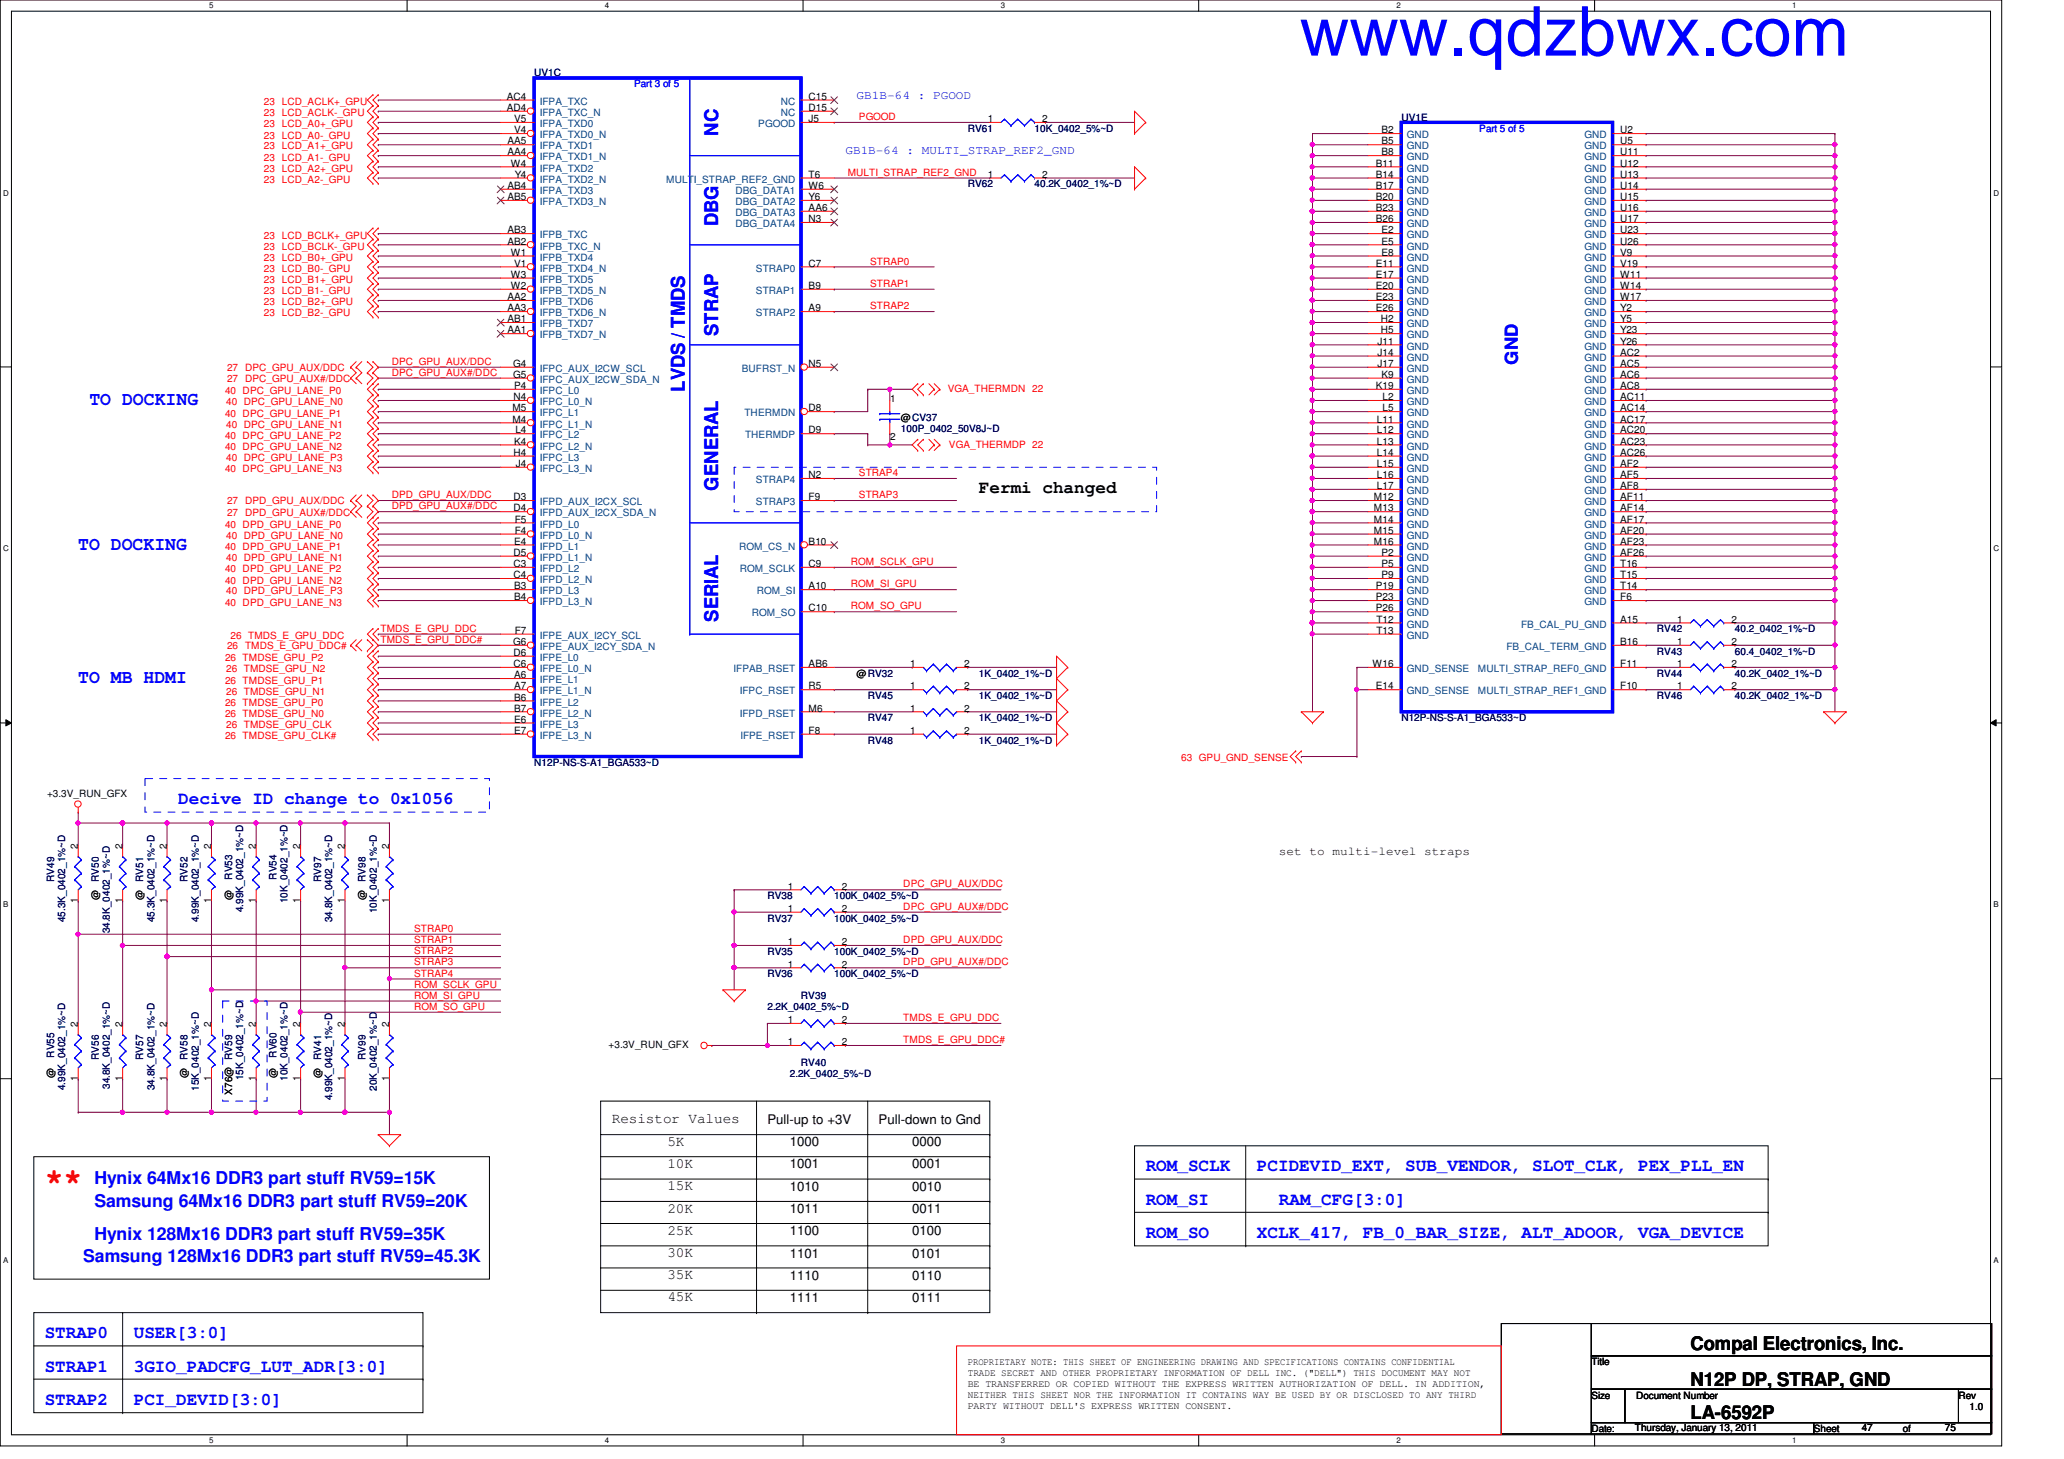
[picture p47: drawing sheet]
<svg xmlns="http://www.w3.org/2000/svg" width="297mm" height="210mm" viewBox="0 0 297 210" stroke-linecap="round" stroke-linejoin="round" font-family="sans-serif">
<defs><g id="words">
<text font-size="9.9" fill="#00f" x="187" y="8">www.qdzbwx.com</text>
<text font-size="4.6" fill="#f00" x="6.4" y="171.2">**</text>
<g font-size="2.7" fill="#00f">
<text x="103.4" y="19.5" transform="rotate(-90 103.4 19.5)">NC</text>
<text x="103.4" y="32.5" transform="rotate(-90 103.4 32.5)">DBG</text>
<text x="103.4" y="48.3" transform="rotate(-90 103.4 48.3)">STRAP</text>
<text x="12.9" y="58.3">TO DOCKING</text>
<text x="98.5" y="56.3" transform="rotate(-90 98.5 56.3)">LVDS / TMDS</text>
<text x="103.4" y="70.6" transform="rotate(-90 103.4 70.6)">GENERAL</text>
<text x="11.3" y="79.1">TO DOCKING</text>
<text x="103.4" y="89.5" transform="rotate(-90 103.4 89.5)">SERIAL</text>
<text x="11.3" y="98.3">TO MB HDMI</text>
</g>
<g font-size="2.7">
<text x="243.3" y="194.3">Compal Electronics, Inc.</text>
<text x="243.3" y="199.4">N12P DP, STRAP, GND</text>
<text x="243.3" y="204.2">LA-6592P</text>
</g>
<g font-size="2.5" fill="#00f">
<text x="218.4" y="52.5" transform="rotate(-90 218.4 52.5)">GND</text>
<text x="25.7" y="115.7">Decive ID change to 0x1056</text>
<text x="13.6" y="170.4">Hynix 64Mx16 DDR3 part stuff RV59=15K</text>
<text x="13.6" y="173.6">Samsung 64Mx16 DDR3 part stuff RV59=20K</text>
<text x="164.9" y="168.5">ROM_SCLK</text>
<text x="164.9" y="173.3">ROM_SI</text>
<text x="180.9" y="168.5">PCIDEVID_EXT, SUB_VENDOR, SLOT_CLK, PEX_PLL_EN</text>
<text x="184.1" y="173.3">RAM_CFG[3:0]</text>
<text x="13.6" y="178.4">Hynix 128Mx16 DDR3 part stuff RV59=35K</text>
<text x="164.9" y="178.1">ROM_SO</text>
<text x="180.9" y="178.1">XCLK_417, FB_0_BAR_SIZE, ALT_ADOOR, VGA_DEVICE</text>
<text x="12" y="181.6">Samsung 128Mx16 DDR3 part stuff RV59=45.3K</text>
<text x="6.4" y="192.5">STRAP0</text>
<text x="6.4" y="197.3">STRAP1</text>
<text x="19.3" y="192.5">USER[3:0]</text>
<text x="19.3" y="197.3">3GIO_PADCFG_LUT_ADR[3:0]</text>
<text x="6.4" y="202.1">STRAP2</text>
<text x="19.3" y="202.1">PCI_DEVID[3:0]</text>
</g>
<text font-size="2.5" x="140.9" y="70.9">Fermi changed</text>
<g font-size="2.1">
<text x="88" y="161.6">Resistor Values</text>
<text x="96.1" y="164.8">5K</text>
<text x="96.1" y="168">10K</text>
<text x="96.1" y="171.2">15K</text>
<text x="96.1" y="174.5">20K</text>
<text x="96.1" y="177.6">25K</text>
<text x="96.1" y="180.8">30K</text>
<text x="96.1" y="184">35K</text>
<text x="96.1" y="187.2">45K</text>
</g>
<g font-size="1.9">
<text x="110.4" y="161.7">Pull-up to +3V</text>
<text x="126.4" y="161.7">Pull-down to Gnd</text>
<text x="113.7" y="164.9">1000</text>
<text x="131.3" y="164.9">0000</text>
<text x="113.7" y="168.1">1001</text>
<text x="113.7" y="171.3">1010</text>
<text x="131.3" y="168.1">0001</text>
<text x="131.3" y="171.3">0010</text>
<text x="113.7" y="174.5">1011</text>
<text x="113.7" y="177.7">1100</text>
<text x="131.3" y="174.5">0011</text>
<text x="131.3" y="177.7">0100</text>
<text x="113.7" y="180.9">1101</text>
<text x="113.7" y="184.1">1110</text>
<text x="131.3" y="180.9">0101</text>
<text x="131.3" y="184.1">0110</text>
<text x="113.7" y="187.3">1111</text>
<text x="131.3" y="187.3">0111</text>
</g>
<g font-size="1.7" fill="#00f">
<text x="123.3" y="14.2">GB1B-64 : PGOOD</text>
<text x="121.7" y="22.2">GB1B-64 : MULTI_STRAP_REF2_GND</text>
</g>
<text font-size="1.7" x="184.1" y="123">set to multi-level straps</text>
<g font-size="1.4" fill="#000080">
<text x="76.9" y="11">UV1C</text>
<text x="201.7" y="17.4">UV1E</text>
<text x="139.3" y="19">RV61</text>
<text x="148.9" y="19">10K_0402_5%~D</text>
<text x="139.3" y="27">RV62</text>
<text x="148.9" y="27">40.2K_0402_1%~D</text>
<text x="129.7" y="62.2">100P_0402_50V8J~D</text>
<text x="238.5" y="91">RV42</text>
<text x="238.5" y="94.2">RV43</text>
<text x="249.7" y="91">40.2_0402_1%~D</text>
<text x="249.7" y="94.2">60.4_0402_1%~D</text>
<text x="124.9" y="100.6">RV45</text>
<text x="140.9" y="100.6">1K_0402_1%~D</text>
<text x="140.9" y="97.4">1K_0402_1%~D</text>
<text x="238.5" y="97.4">RV44</text>
<text x="238.5" y="100.6">RV46</text>
<text x="249.7" y="97.4">40.2K_0402_1%~D</text>
<text x="249.7" y="100.6">40.2K_0402_1%~D</text>
<text x="124.9" y="107">RV48</text>
<text x="124.9" y="103.8">RV47</text>
<text x="140.9" y="107">1K_0402_1%~D</text>
<text x="140.9" y="103.8">1K_0402_1%~D</text>
<text x="201.7" y="103.8">N12P-NS-S-A1_BGA533~D</text>
<text x="76.9" y="110.2">N12P-NS-S-A1_BGA533~D</text>
<text x="7.8" y="126.9" transform="rotate(-90 7.8 126.9)">RV49</text>
<text x="14.2" y="126.9" transform="rotate(-90 14.2 126.9)">RV50</text>
<text x="20.6" y="126.9" transform="rotate(-90 20.6 126.9)">RV51</text>
<text x="27" y="126.9" transform="rotate(-90 27 126.9)">RV52</text>
<text x="33.4" y="126.6" transform="rotate(-90 33.4 126.6)">RV53</text>
<text x="35" y="131.2" transform="rotate(-90 35 131.2)">4.99K_0402_1%~D</text>
<text x="39.8" y="126.6" transform="rotate(-90 39.8 126.6)">RV54</text>
<text x="41.4" y="130" transform="rotate(-90 41.4 130)">10K_0402_1%~D</text>
<text x="46.2" y="126.9" transform="rotate(-90 46.2 126.9)">RV97</text>
<text x="52.6" y="126.9" transform="rotate(-90 52.6 126.9)">RV98</text>
<text x="54.2" y="131.4" transform="rotate(-90 54.2 131.4)">10K_0402_1%~D</text>
<text x="110.4" y="129.4">RV38</text>
<text x="120.1" y="129.4">100K_0402_5%~D</text>
<text x="9.4" y="132.7" transform="rotate(-90 9.4 132.7)">45.3K_0402_1%~D</text>
<text x="15.8" y="134.3" transform="rotate(-90 15.8 134.3)">34.8K_0402_1%~D</text>
<text x="22.2" y="132.7" transform="rotate(-90 22.2 132.7)">45.3K_0402_1%~D</text>
<text x="28.6" y="132.7" transform="rotate(-90 28.6 132.7)">4.99K_0402_1%~D</text>
<text x="47.8" y="132.7" transform="rotate(-90 47.8 132.7)">34.8K_0402_1%~D</text>
<text x="110.4" y="132.6">RV37</text>
<text x="110.4" y="137.4">RV35</text>
<text x="120.1" y="132.6">100K_0402_5%~D</text>
<text x="120.1" y="137.4">100K_0402_5%~D</text>
<text x="110.4" y="140.6">RV36</text>
<text x="115.3" y="143.8">RV39</text>
<text x="120.1" y="140.6">100K_0402_5%~D</text>
<text x="110.4" y="145.4">2.2K_0402_5%~D</text>
<text x="7.8" y="152.2" transform="rotate(-90 7.8 152.2)">RV55</text>
<text x="14.2" y="152.5" transform="rotate(-90 14.2 152.5)">RV56</text>
<text x="20.6" y="152.5" transform="rotate(-90 20.6 152.5)">RV57</text>
<text x="27" y="152.5" transform="rotate(-90 27 152.5)">RV58</text>
<text x="35" y="155.4" transform="rotate(-90 35 155.4)">15K_0402_1%~D</text>
<text x="39.8" y="152.2" transform="rotate(-90 39.8 152.2)">RV60</text>
<text x="41.4" y="155.5" transform="rotate(-90 41.4 155.5)">10K_0402_1%~D</text>
<text x="46.2" y="152.5" transform="rotate(-90 46.2 152.5)">RV41</text>
<text x="52.6" y="152.5" transform="rotate(-90 52.6 152.5)">RV99</text>
<text x="113.7" y="155">2.2K_0402_5%~D</text>
<text x="115.3" y="153.4">RV40</text>
<text x="9.4" y="156.8" transform="rotate(-90 9.4 156.8)">4.99K_0402_1%~D</text>
<text x="15.8" y="156.7" transform="rotate(-90 15.8 156.7)">34.8K_0402_1%~D</text>
<text x="22.2" y="156.8" transform="rotate(-90 22.2 156.8)">34.8K_0402_1%~D</text>
<text x="28.6" y="157" transform="rotate(-90 28.6 157)">15K_0402_1%~D</text>
<text x="47.8" y="158.3" transform="rotate(-90 47.8 158.3)">4.99K_0402_1%~D</text>
<text x="54.2" y="157" transform="rotate(-90 54.2 157)">20K_0402_1%~D</text>
</g>
<g font-size="1.4" fill="#f00">
<text x="38" y="15.1">23 LCD_ACLK+_GPU</text>
<text x="38" y="16.7">23 LCD_ACLK-_GPU</text>
<text x="123.6" y="17.3">PGOOD</text>
<text x="38" y="18.3">23 LCD_A0+_GPU</text>
<text x="38" y="19.9">23 LCD_A0-_GPU</text>
<text x="38" y="21.5">23 LCD_A1+_GPU</text>
<text x="38" y="23.1">23 LCD_A1-_GPU</text>
<text x="38" y="24.7">23 LCD_A2+_GPU</text>
<text x="38" y="26.3">23 LCD_A2-_GPU</text>
<text x="122" y="25.3">MULTI_STRAP_REF2_GND</text>
<text x="38" y="35.9">23 LCD_BCLK-_GPU</text>
<text x="38" y="34.3">23 LCD_BCLK+_GPU</text>
<text x="38" y="37.5">23 LCD_B0+_GPU</text>
<text x="38" y="39.1">23 LCD_B0-_GPU</text>
<text x="38" y="40.7">23 LCD_B1+_GPU</text>
<text x="125.2" y="38.1">STRAP0</text>
<text x="125.2" y="41.3">STRAP1</text>
<text x="38" y="42.3">23 LCD_B1-_GPU</text>
<text x="38" y="43.9">23 LCD_B2+_GPU</text>
<text x="38" y="45.5">23 LCD_B2-_GPU</text>
<text x="125.2" y="44.5">STRAP2</text>
<text x="32.7" y="53.4">27 DPC_GPU_AUX/DDC</text>
<text x="56.4" y="52.5">DPC_GPU_AUX/DDC</text>
<text x="32.4" y="56.7">40 DPC_GPU_LANE_P0</text>
<text x="32.4" y="59.9">40 DPC_GPU_LANE_P1</text>
<text x="32.6" y="58.3">40 DPC_GPU_LANE_N0</text>
<text x="32.7" y="55">27 DPC_GPU_AUX#/DDC</text>
<text x="56.4" y="54.1">DPC_GPU_AUX#/DDC</text>
<text x="136.4" y="56.4">VGA_THERMDN 22</text>
<text x="32.4" y="64.7">40 DPC_GPU_LANE_N2</text>
<text x="32.4" y="63.1">40 DPC_GPU_LANE_P2</text>
<text x="32.6" y="61.5">40 DPC_GPU_LANE_N1</text>
<text x="136.6" y="64.4">VGA_THERMDP 22</text>
<text x="32.4" y="67.9">40 DPC_GPU_LANE_N3</text>
<text x="32.6" y="66.3">40 DPC_GPU_LANE_P3</text>
<text x="56.4" y="71.7">DPD_GPU_AUX/DDC</text>
<text x="123.6" y="71.7">STRAP3</text>
<text x="123.6" y="68.5">STRAP4</text>
<text x="32.4" y="75.9">40 DPD_GPU_LANE_P0</text>
<text x="32.6" y="77.5">40 DPD_GPU_LANE_N0</text>
<text x="32.7" y="72.6">27 DPD_GPU_AUX/DDC</text>
<text x="32.7" y="74.2">27 DPD_GPU_AUX#/DDC</text>
<text x="56.4" y="73.3">DPD_GPU_AUX#/DDC</text>
<text x="32.4" y="83.9">40 DPD_GPU_LANE_N2</text>
<text x="32.4" y="79.1">40 DPD_GPU_LANE_P1</text>
<text x="32.4" y="82.3">40 DPD_GPU_LANE_P2</text>
<text x="32.6" y="80.7">40 DPD_GPU_LANE_N1</text>
<text x="122.5" y="81.3">ROM_SCLK_GPU</text>
<text x="32.4" y="87.1">40 DPD_GPU_LANE_N3</text>
<text x="32.6" y="85.5">40 DPD_GPU_LANE_P3</text>
<text x="122.5" y="84.5">ROM_SI_GPU</text>
<text x="122.5" y="87.7">ROM_SO_GPU</text>
<text x="32.4" y="95.1">26 TMDSE_GPU_P2</text>
<text x="32.7" y="93.4">26 TMDS_E_GPU_DDC#</text>
<text x="33.2" y="91.9">26 TMDS_E_GPU_DDC</text>
<text x="54.8" y="90.9">TMDS_E_GPU_DDC</text>
<text x="54.8" y="92.5">TMDS_E_GPU_DDC#</text>
<text x="32.4" y="98.3">26 TMDSE_GPU_P1</text>
<text x="32.4" y="101.5">26 TMDSE_GPU_P0</text>
<text x="32.6" y="96.7">26 TMDSE_GPU_N2</text>
<text x="32.6" y="99.9">26 TMDSE_GPU_N1</text>
<text x="32.4" y="103.1">26 TMDSE_GPU_N0</text>
<text x="32.4" y="106.3">26 TMDSE_GPU_CLK#</text>
<text x="32.6" y="104.7">26 TMDSE_GPU_CLK</text>
<text x="170" y="109.5">63 GPU_GND_SENSE</text>
<text x="130" y="130.9">DPC_GPU_AUX#/DDC</text>
<text x="130" y="127.7">DPC_GPU_AUX/DDC</text>
<text x="59.6" y="135.7">STRAP1</text>
<text x="59.6" y="134.1">STRAP0</text>
<text x="59.6" y="137.3">STRAP2</text>
<text x="130" y="135.7">DPD_GPU_AUX/DDC</text>
<text x="59.6" y="142.1">ROM_SCLK_GPU</text>
<text x="59.6" y="143.7">ROM_SI_GPU</text>
<text x="59.6" y="138.9">STRAP3</text>
<text x="59.6" y="140.5">STRAP4</text>
<text x="130" y="138.9">DPD_GPU_AUX#/DDC</text>
<text x="59.6" y="145.3">ROM_SO_GPU</text>
<text x="130" y="146.9">TMDS_E_GPU_DDC</text>
<text x="130" y="150.1">TMDS_E_GPU_DDC#</text>
</g>
<g font-size="1.4">
<text x="72.9" y="14.4">AC4</text>
<text x="72.9" y="16">AD4</text>
<text x="74" y="17.6">V5</text>
<text x="116.4" y="14.4">C15</text>
<text x="116.4" y="16">D15</text>
<text x="116.4" y="17.6">J5</text>
<text x="142.2" y="17.6">1</text>
<text x="150" y="17.6">2</text>
<text x="73" y="20.8">AA5</text>
<text x="73" y="22.4">AA4</text>
<text x="73.5" y="24">W4</text>
<text x="74" y="19.2">V4</text>
<text x="198" y="24">B11</text>
<text x="198.8" y="19.2">B2</text>
<text x="198.8" y="20.8">B5</text>
<text x="198.8" y="22.4">B8</text>
<text x="233.2" y="19.2">U2</text>
<text x="233.2" y="20.8">U5</text>
<text x="233.2" y="22.4">U11</text>
<text x="233.2" y="24">U12</text>
<text x="73" y="27.2">AB4</text>
<text x="73" y="28.8">AB5</text>
<text x="74.1" y="25.6">Y4</text>
<text x="116.4" y="25.6">T6</text>
<text x="116.4" y="27.2">W6</text>
<text x="116.4" y="28.8">Y6</text>
<text x="142.2" y="25.6">1</text>
<text x="150" y="25.6">2</text>
<text x="198" y="25.6">B14</text>
<text x="198" y="27.2">B17</text>
<text x="198" y="28.8">B20</text>
<text x="233.2" y="25.6">U13</text>
<text x="233.2" y="27.2">U14</text>
<text x="233.2" y="28.8">U15</text>
<text x="73" y="33.6">AB3</text>
<text x="73" y="35.2">AB2</text>
<text x="116.4" y="30.4">AA6</text>
<text x="116.4" y="32">N3</text>
<text x="198" y="30.4">B23</text>
<text x="198" y="32">B26</text>
<text x="198.8" y="33.6">E2</text>
<text x="198.8" y="35.2">E5</text>
<text x="233.2" y="30.4">U16</text>
<text x="233.2" y="32">U17</text>
<text x="233.2" y="33.6">U23</text>
<text x="233.2" y="35.2">U26</text>
<text x="73.5" y="36.8">W1</text>
<text x="73.5" y="40">W3</text>
<text x="73.5" y="41.6">W2</text>
<text x="74" y="38.4">V1</text>
<text x="116.4" y="38.4">C7</text>
<text x="116.4" y="41.6">B9</text>
<text x="198" y="38.4">E11</text>
<text x="198" y="40">E17</text>
<text x="198" y="41.6">E20</text>
<text x="198.8" y="36.8">E8</text>
<text x="233.2" y="36.8">V9</text>
<text x="233.2" y="38.4">V19</text>
<text x="233.2" y="40">W11</text>
<text x="233.2" y="41.6">W14</text>
<text x="73" y="43.2">AA2</text>
<text x="73" y="44.8">AA3</text>
<text x="73" y="46.4">AB1</text>
<text x="73" y="48">AA1</text>
<text x="116.4" y="44.8">A9</text>
<text x="198" y="43.2">E23</text>
<text x="198" y="44.8">E26</text>
<text x="198.7" y="46.4">H2</text>
<text x="198.7" y="48">H5</text>
<text x="233.2" y="43.2">W17</text>
<text x="233.2" y="44.8">Y2</text>
<text x="233.2" y="46.4">Y5</text>
<text x="233.2" y="48">Y23</text>
<text x="73.9" y="52.8">G4</text>
<text x="116.4" y="52.8">N5</text>
<text x="198.2" y="49.6">J11</text>
<text x="198.2" y="51.2">J14</text>
<text x="198.2" y="52.8">J17</text>
<text x="233.2" y="49.6">Y26</text>
<text x="233.2" y="51.2">AC2</text>
<text x="233.2" y="52.8">AC5</text>
<text x="73.7" y="59.2">M5</text>
<text x="73.9" y="54.4">G5</text>
<text x="73.9" y="57.6">N4</text>
<text x="74" y="56">P4</text>
<text x="116.4" y="59.2">D8</text>
<text x="128.1" y="57.8">1</text>
<text x="198" y="56">K19</text>
<text x="198.8" y="54.4">K9</text>
<text x="199" y="57.6">L2</text>
<text x="199" y="59.2">L5</text>
<text x="233.2" y="54.4">AC6</text>
<text x="233.2" y="56">AC8</text>
<text x="233.2" y="57.6">AC11</text>
<text x="233.2" y="59.2">AC14</text>
<text x="73.7" y="60.8">M4</text>
<text x="73.9" y="65.6">H4</text>
<text x="74" y="64">K4</text>
<text x="74.2" y="62.4">L4</text>
<text x="116.4" y="62.4">D9</text>
<text x="128.1" y="63.3">2</text>
<text x="129.7" y="60.6">@CV37</text>
<text x="198.2" y="60.8">L11</text>
<text x="198.2" y="62.4">L12</text>
<text x="198.2" y="64">L13</text>
<text x="198.2" y="65.6">L14</text>
<text x="233.2" y="60.8">AC17</text>
<text x="233.2" y="62.4">AC20</text>
<text x="233.2" y="64">AC23</text>
<text x="233.2" y="65.6">AC26</text>
<text x="73.9" y="72">D3</text>
<text x="74.2" y="67.2">J4</text>
<text x="116.4" y="72">F9</text>
<text x="116.4" y="68.8">N2</text>
<text x="197.7" y="72">M12</text>
<text x="198.2" y="67.2">L15</text>
<text x="198.2" y="68.8">L16</text>
<text x="198.2" y="70.4">L17</text>
<text x="233.2" y="67.2">AF2</text>
<text x="233.2" y="68.8">AF5</text>
<text x="233.2" y="70.4">AF8</text>
<text x="233.2" y="72">AF11</text>
<text x="73.9" y="73.6">D4</text>
<text x="74.1" y="75.2">F5</text>
<text x="74.1" y="76.8">F4</text>
<text x="197.7" y="73.6">M13</text>
<text x="197.7" y="75.2">M14</text>
<text x="197.7" y="76.8">M15</text>
<text x="233.2" y="73.6">AF14</text>
<text x="233.2" y="75.2">AF17</text>
<text x="233.2" y="76.8">AF20</text>
<text x="73.9" y="80">D5</text>
<text x="73.9" y="81.6">C3</text>
<text x="73.9" y="83.2">C4</text>
<text x="74" y="78.4">E4</text>
<text x="116.4" y="81.6">C9</text>
<text x="116.4" y="78.4">B10</text>
<text x="197.7" y="78.4">M16</text>
<text x="198.8" y="80">P2</text>
<text x="198.8" y="81.6">P5</text>
<text x="198.8" y="83.2">P9</text>
<text x="233.2" y="83.2">T15</text>
<text x="233.2" y="81.6">T16</text>
<text x="233.2" y="78.4">AF23</text>
<text x="233.2" y="80">AF26</text>
<text x="74" y="84.8">B3</text>
<text x="74" y="86.4">B4</text>
<text x="116.4" y="84.8">A10</text>
<text x="116.4" y="88">C10</text>
<text x="198" y="84.8">P19</text>
<text x="198" y="86.4">P23</text>
<text x="198" y="88">P26</text>
<text x="198.1" y="89.6">T12</text>
<text x="233.2" y="84.8">T14</text>
<text x="233.2" y="89.6">A15</text>
<text x="233.2" y="86.4">F6</text>
<text x="241.4" y="89.6">1</text>
<text x="249.2" y="89.6">2</text>
<text x="73.9" y="92.8">G6</text>
<text x="73.9" y="94.4">D6</text>
<text x="73.9" y="96">C6</text>
<text x="74.1" y="91.2">F7</text>
<text x="116.4" y="96">AB6</text>
<text x="131" y="96">1</text>
<text x="138.8" y="96">2</text>
<text x="197.5" y="96">W16</text>
<text x="198.1" y="91.2">T13</text>
<text x="233.2" y="92.8">B16</text>
<text x="233.2" y="96">F11</text>
<text x="241.4" y="96">1</text>
<text x="241.4" y="92.8">1</text>
<text x="249.2" y="96">2</text>
<text x="249.2" y="92.8">2</text>
<text x="74" y="97.6">A6</text>
<text x="74" y="99.2">A7</text>
<text x="74" y="100.8">B6</text>
<text x="116.4" y="99.2">R5</text>
<text x="123.3" y="97.4">@RV32</text>
<text x="131" y="99.2">1</text>
<text x="138.8" y="99.2">2</text>
<text x="198" y="99.2">E14</text>
<text x="233.2" y="99.2">F10</text>
<text x="241.4" y="99.2">1</text>
<text x="249.2" y="99.2">2</text>
<text x="74" y="102.4">B7</text>
<text x="74" y="104">E6</text>
<text x="74" y="105.6">E7</text>
<text x="116.4" y="105.6">F8</text>
<text x="116.4" y="102.4">M6</text>
<text x="131" y="105.6">1</text>
<text x="131" y="102.4">1</text>
<text x="138.8" y="105.6">2</text>
<text x="138.8" y="102.4">2</text>
<text x="6.8" y="114.6">+3.3V_RUN_GFX</text>
<text x="11.2" y="122.1" transform="rotate(-90 11.2 122.1)">2</text>
<text x="17.6" y="122.1" transform="rotate(-90 17.6 122.1)">2</text>
<text x="24" y="122.1" transform="rotate(-90 24 122.1)">2</text>
<text x="30.4" y="122.1" transform="rotate(-90 30.4 122.1)">2</text>
<text x="36.8" y="122.1" transform="rotate(-90 36.8 122.1)">2</text>
<text x="43.2" y="122.1" transform="rotate(-90 43.2 122.1)">2</text>
<text x="49.6" y="122.1" transform="rotate(-90 49.6 122.1)">2</text>
<text x="56" y="122.1" transform="rotate(-90 56 122.1)">2</text>
<text x="11.2" y="129.9" transform="rotate(-90 11.2 129.9)">1</text>
<text x="14.2" y="129.5" transform="rotate(-90 14.2 129.5)">@</text>
<text x="17.6" y="129.9" transform="rotate(-90 17.6 129.9)">1</text>
<text x="20.6" y="129.5" transform="rotate(-90 20.6 129.5)">@</text>
<text x="24" y="129.9" transform="rotate(-90 24 129.9)">1</text>
<text x="30.4" y="129.9" transform="rotate(-90 30.4 129.9)">1</text>
<text x="33.4" y="129.5" transform="rotate(-90 33.4 129.5)">@</text>
<text x="36.8" y="129.9" transform="rotate(-90 36.8 129.9)">1</text>
<text x="43.2" y="129.9" transform="rotate(-90 43.2 129.9)">1</text>
<text x="49.6" y="129.9" transform="rotate(-90 49.6 129.9)">1</text>
<text x="52.6" y="129.5" transform="rotate(-90 52.6 129.5)">@</text>
<text x="56" y="129.9" transform="rotate(-90 56 129.9)">1</text>
<text x="113.4" y="131.2">1</text>
<text x="113.4" y="128">1</text>
<text x="121.2" y="131.2">2</text>
<text x="121.2" y="128">2</text>
<text x="113.4" y="136">1</text>
<text x="121.2" y="136">2</text>
<text x="113.4" y="139.2">1</text>
<text x="121.2" y="139.2">2</text>
<text x="11.2" y="147.7" transform="rotate(-90 11.2 147.7)">2</text>
<text x="17.6" y="147.7" transform="rotate(-90 17.6 147.7)">2</text>
<text x="24" y="147.7" transform="rotate(-90 24 147.7)">2</text>
<text x="30.4" y="147.7" transform="rotate(-90 30.4 147.7)">2</text>
<text x="36.8" y="147.7" transform="rotate(-90 36.8 147.7)">2</text>
<text x="43.2" y="147.7" transform="rotate(-90 43.2 147.7)">2</text>
<text x="49.6" y="147.7" transform="rotate(-90 49.6 147.7)">2</text>
<text x="56" y="147.7" transform="rotate(-90 56 147.7)">2</text>
<text x="113.4" y="147.2">1</text>
<text x="121.2" y="147.2">2</text>
<text x="7.8" y="155.1" transform="rotate(-90 7.8 155.1)">@</text>
<text x="11.2" y="155.5" transform="rotate(-90 11.2 155.5)">1</text>
<text x="17.6" y="155.5" transform="rotate(-90 17.6 155.5)">1</text>
<text x="24" y="155.5" transform="rotate(-90 24 155.5)">1</text>
<text x="27" y="155.1" transform="rotate(-90 27 155.1)">@</text>
<text x="30.4" y="155.5" transform="rotate(-90 30.4 155.5)">1</text>
<text x="36.8" y="155.5" transform="rotate(-90 36.8 155.5)">1</text>
<text x="39.8" y="155.1" transform="rotate(-90 39.8 155.1)">@</text>
<text x="43.2" y="155.5" transform="rotate(-90 43.2 155.5)">1</text>
<text x="46.2" y="155.1" transform="rotate(-90 46.2 155.1)">@</text>
<text x="49.6" y="155.5" transform="rotate(-90 49.6 155.5)">1</text>
<text x="56" y="155.5" transform="rotate(-90 56 155.5)">1</text>
<text x="87.6" y="150.8">+3.3V_RUN_GFX</text>
<text x="113.4" y="150.4">1</text>
<text x="121.2" y="150.4">2</text>
<text x="33.4" y="157.5" transform="rotate(-90 33.4 157.5)">X76@ RV59</text>
<text x="139.3" y="196.4">PROPRIETARY NOTE: THIS SHEET OF ENGINEERING DRAWING AND SPECIFICATIONS CONTAINS CONFIDENTIAL</text>
<text x="139.3" y="198">TRADE SECRET AND OTHER PROPRIETARY INFORMATION OF DELL INC. (&quot;DELL&quot;) THIS DOCUMENT MAY NOT</text>
<text x="229" y="196.4">Title</text>
<text x="139.3" y="199.6">BE TRANSFERRED OR COPIED WITHOUT THE EXPRESS WRITTEN AUTHORIZATION OF DELL. IN ADDITION,</text>
<text x="139.3" y="201.1">NEITHER THIS SHEET NOR THE INFORMATION IT CONTAINS WAY BE USED BY OR DISCLOSED TO ANY THIRD</text>
<text x="139.3" y="202.7">PARTY WITHOUT DELL'S EXPRESS WRITTEN CONSENT.</text>
<text x="229" y="201.2">Size</text>
<text x="235.5" y="201.2">Document Number</text>
<text x="281.9" y="201.2">Rev</text>
<text x="283.5" y="202.8">1.0</text>
<text x="229" y="206">Date:</text>
<text x="235.3" y="205.9">Thursday, January 13, 2011</text>
<text x="261" y="206">Sheet</text>
<text x="267.9" y="205.9">47</text>
<text x="273.9" y="206">of</text>
<text x="279.9" y="205.9">75</text>
</g>
<g font-size="1.4" fill="#004080">
<text x="77.7" y="15.1">IFPA_TXC</text>
<text x="77.7" y="16.7">IFPA_TXC_N</text>
<text x="112.3" y="15.1">NC</text>
<text x="112.3" y="16.7">NC</text>
<text x="77.7" y="18.3">IFPA_TXD0</text>
<text x="77.7" y="19.9">IFPA_TXD0_N</text>
<text x="77.7" y="21.5">IFPA_TXD1</text>
<text x="77.7" y="23.1">IFPA_TXD1_N</text>
<text x="109.1" y="18.3">PGOOD</text>
<text x="202.5" y="19.9">GND</text>
<text x="202.5" y="21.5">GND</text>
<text x="202.5" y="23.1">GND</text>
<text x="228" y="19.9">GND</text>
<text x="228" y="21.5">GND</text>
<text x="228" y="23.1">GND</text>
<text x="77.7" y="24.7">IFPA_TXD2</text>
<text x="77.7" y="26.3">IFPA_TXD2_N</text>
<text x="77.7" y="27.9">IFPA_TXD3</text>
<text x="77.7" y="29.5">IFPA_TXD3_N</text>
<text x="95.9" y="26.3">MULTI_STRAP_REF2_GND</text>
<text x="105.8" y="27.9">DBG_DATA1</text>
<text x="105.8" y="29.5">DBG_DATA2</text>
<text x="202.5" y="24.7">GND</text>
<text x="202.5" y="26.3">GND</text>
<text x="202.5" y="27.9">GND</text>
<text x="202.5" y="29.5">GND</text>
<text x="228" y="24.7">GND</text>
<text x="228" y="26.3">GND</text>
<text x="228" y="27.9">GND</text>
<text x="228" y="29.5">GND</text>
<text x="77.7" y="34.3">IFPB_TXC</text>
<text x="77.7" y="35.9">IFPB_TXC_N</text>
<text x="105.8" y="31.1">DBG_DATA3</text>
<text x="105.8" y="32.7">DBG_DATA4</text>
<text x="202.5" y="31.1">GND</text>
<text x="202.5" y="32.7">GND</text>
<text x="202.5" y="34.3">GND</text>
<text x="202.5" y="35.9">GND</text>
<text x="228" y="31.1">GND</text>
<text x="228" y="32.7">GND</text>
<text x="228" y="34.3">GND</text>
<text x="228" y="35.9">GND</text>
<text x="77.7" y="37.5">IFPB_TXD4</text>
<text x="77.7" y="39.1">IFPB_TXD4_N</text>
<text x="77.7" y="40.7">IFPB_TXD5</text>
<text x="108.8" y="39.1">STRAP0</text>
<text x="202.5" y="37.5">GND</text>
<text x="202.5" y="39.1">GND</text>
<text x="202.5" y="40.7">GND</text>
<text x="228" y="37.5">GND</text>
<text x="228" y="39.1">GND</text>
<text x="228" y="40.7">GND</text>
<text x="77.7" y="42.3">IFPB_TXD5_N</text>
<text x="77.7" y="43.9">IFPB_TXD6</text>
<text x="77.7" y="45.5">IFPB_TXD6_N</text>
<text x="77.7" y="47.1">IFPB_TXD7</text>
<text x="108.8" y="45.5">STRAP2</text>
<text x="108.8" y="42.3">STRAP1</text>
<text x="202.5" y="42.3">GND</text>
<text x="202.5" y="43.9">GND</text>
<text x="202.5" y="45.5">GND</text>
<text x="202.5" y="47.1">GND</text>
<text x="228" y="42.3">GND</text>
<text x="228" y="43.9">GND</text>
<text x="228" y="45.5">GND</text>
<text x="228" y="47.1">GND</text>
<text x="77.7" y="48.7">IFPB_TXD7_N</text>
<text x="77.7" y="53.5">IFPC_AUX_I2CW_SCL</text>
<text x="106.8" y="53.5">BUFRST_N</text>
<text x="202.5" y="48.7">GND</text>
<text x="202.5" y="50.3">GND</text>
<text x="202.5" y="51.9">GND</text>
<text x="202.5" y="53.5">GND</text>
<text x="228" y="48.7">GND</text>
<text x="228" y="50.3">GND</text>
<text x="228" y="51.9">GND</text>
<text x="228" y="53.5">GND</text>
<text x="77.7" y="55.1">IFPC_AUX_I2CW_SDA_N</text>
<text x="77.7" y="56.7">IFPC_L0</text>
<text x="77.7" y="58.3">IFPC_L0_N</text>
<text x="77.7" y="59.9">IFPC_L1</text>
<text x="107.1" y="59.9">THERMDN</text>
<text x="202.5" y="55.1">GND</text>
<text x="202.5" y="56.7">GND</text>
<text x="202.5" y="58.3">GND</text>
<text x="202.5" y="59.9">GND</text>
<text x="228" y="55.1">GND</text>
<text x="228" y="56.7">GND</text>
<text x="228" y="58.3">GND</text>
<text x="228" y="59.9">GND</text>
<text x="77.7" y="61.5">IFPC_L1_N</text>
<text x="77.7" y="63.1">IFPC_L2</text>
<text x="77.7" y="64.7">IFPC_L2_N</text>
<text x="107.2" y="63.1">THERMDP</text>
<text x="202.5" y="61.5">GND</text>
<text x="202.5" y="63.1">GND</text>
<text x="202.5" y="64.7">GND</text>
<text x="228" y="61.5">GND</text>
<text x="228" y="63.1">GND</text>
<text x="228" y="64.7">GND</text>
<text x="77.7" y="66.3">IFPC_L3</text>
<text x="77.7" y="67.9">IFPC_L3_N</text>
<text x="108.8" y="69.5">STRAP4</text>
<text x="202.5" y="66.3">GND</text>
<text x="202.5" y="67.9">GND</text>
<text x="202.5" y="69.5">GND</text>
<text x="202.5" y="71.1">GND</text>
<text x="228" y="66.3">GND</text>
<text x="228" y="67.9">GND</text>
<text x="228" y="69.5">GND</text>
<text x="228" y="71.1">GND</text>
<text x="77.7" y="72.7">IFPD_AUX_I2CX_SCL</text>
<text x="77.7" y="74.3">IFPD_AUX_I2CX_SDA_N</text>
<text x="77.7" y="75.9">IFPD_L0</text>
<text x="77.7" y="77.5">IFPD_L0_N</text>
<text x="108.8" y="72.7">STRAP3</text>
<text x="202.5" y="72.7">GND</text>
<text x="202.5" y="74.3">GND</text>
<text x="202.5" y="75.9">GND</text>
<text x="202.5" y="77.5">GND</text>
<text x="228" y="74.3">GND</text>
<text x="228" y="75.9">GND</text>
<text x="228" y="77.5">GND</text>
<text x="228" y="72.7">GND</text>
<text x="77.7" y="79.1">IFPD_L1</text>
<text x="77.7" y="80.7">IFPD_L1_N</text>
<text x="77.7" y="82.3">IFPD_L2</text>
<text x="77.7" y="83.9">IFPD_L2_N</text>
<text x="106.4" y="79.1">ROM_CS_N</text>
<text x="106.5" y="82.3">ROM_SCLK</text>
<text x="202.5" y="79.1">GND</text>
<text x="202.5" y="80.7">GND</text>
<text x="202.5" y="82.3">GND</text>
<text x="202.5" y="83.9">GND</text>
<text x="228" y="83.9">GND</text>
<text x="228" y="82.3">GND</text>
<text x="228" y="79.1">GND</text>
<text x="228" y="80.7">GND</text>
<text x="77.7" y="85.5">IFPD_L3</text>
<text x="77.7" y="87.1">IFPD_L3_N</text>
<text x="108.2" y="88.7">ROM_SO</text>
<text x="108.9" y="85.5">ROM_SI</text>
<text x="202.5" y="85.5">GND</text>
<text x="202.5" y="87.1">GND</text>
<text x="202.5" y="88.7">GND</text>
<text x="228" y="85.5">GND</text>
<text x="228" y="87.1">GND</text>
<text x="77.7" y="91.9">IFPE_AUX_I2CY_SCL</text>
<text x="77.7" y="93.5">IFPE_AUX_I2CY_SDA_N</text>
<text x="77.7" y="95.1">IFPE_L0</text>
<text x="202.5" y="90.3">GND</text>
<text x="202.5" y="91.9">GND</text>
<text x="216.8" y="93.5">FB_CAL_TERM_GND</text>
<text x="218.9" y="90.3">FB_CAL_PU_GND</text>
<text x="77.7" y="96.7">IFPE_L0_N</text>
<text x="77.7" y="98.3">IFPE_L1</text>
<text x="77.7" y="99.9">IFPE_L1_N</text>
<text x="77.7" y="101.5">IFPE_L2</text>
<text x="105.6" y="96.7">IFPAB_RSET</text>
<text x="106.5" y="99.9">IFPC_RSET</text>
<text x="202.5" y="99.9">GND_SENSE</text>
<text x="202.5" y="96.7">GND_SENSE</text>
<text x="212.7" y="99.9">MULTI_STRAP_REF1_GND</text>
<text x="212.7" y="96.7">MULTI_STRAP_REF0_GND</text>
<text x="77.7" y="103.1">IFPE_L2_N</text>
<text x="77.7" y="104.7">IFPE_L3</text>
<text x="77.7" y="106.3">IFPE_L3_N</text>
<text x="106.5" y="103.1">IFPD_RSET</text>
<text x="106.5" y="106.3">IFPE_RSET</text>
</g>
<g font-size="1.4" fill="#00f">
<text x="91.3" y="12.6">Part 3 of 5</text>
<text x="212.9" y="19">Part 5 of 5</text>
</g>
<g font-size="1.1">
<text x="30.1" y="1.1">5</text>
<text x="87" y="1.1">4</text>
<text x="144" y="1.1">3</text>
<text x="201" y="1.1">2</text>
<text x="257.9" y="1.1">1</text>
<text x=".5" y="28.2">D</text>
<text x="286.9" y="28.2">D</text>
<text x=".5" y="79.3">C</text>
<text x="286.9" y="79.3">C</text>
<text x=".5" y="130.6">B</text>
<text x="286.9" y="130.6">B</text>
<text x=".5" y="181.7">A</text>
<text x="286.9" y="181.7">A</text>
<text x="30.1" y="207.6">5</text>
<text x="87" y="207.6">4</text>
<text x="144" y="207.6">3</text>
<text x="201" y="207.6">2</text>
<text x="257.9" y="207.6">1</text>
</g>
</g></defs>
<path d="M0 0h288.1v208h-288.1zM1.6 1.6h284.9v204.8h-284.9z" fill="none" stroke="#000" stroke-width=".14"/>
<g fill="#fff">
<path d="M30.1 .2h.6v1.2h-.6z"/>
<path d="M30.1 206.6h.6v1.2h-.6z"/>
</g>
<path d="M58.6 0v1.6M58.6 206.4v1.6" fill="none" stroke="#000" stroke-width=".14"/>
<g fill="#fff">
<path d="M87 .2h.6v1.2h-.6z"/>
<path d="M87 206.6h.6v1.2h-.6z"/>
</g>
<path d="M115.6 0v1.6M115.6 206.4v1.6" fill="none" stroke="#000" stroke-width=".14"/>
<g fill="#fff">
<path d="M144 .2h.6v1.2h-.6z"/>
<path d="M144 206.6h.6v1.2h-.6z"/>
</g>
<path d="M172.5 0v1.6M172.5 206.4v1.6" fill="none" stroke="#000" stroke-width=".14"/>
<g fill="#fff">
<path d="M201 .2h.5v1.2h-.5z"/>
<path d="M201 206.6h.5v1.2h-.5z"/>
</g>
<path d="M229.5 0v1.6M229.5 206.4v1.6" fill="none" stroke="#000" stroke-width=".14"/>
<g fill="#fff">
<path d="M257.9 .2h.6v1.2h-.6z"/>
<path d="M257.9 206.6h.6v1.2h-.6z"/>
<path d="M.5 27.2h.7v1.2h-.7z"/>
<path d="M286.9 27.2h.8v1.2h-.8z"/>
<path d="M.5 78.4h.7v1.1h-.7z"/>
<path d="M286.9 78.4h.8v1.1h-.8z"/>
</g>
<path d="M0 52.8h1.6M286.5 52.8h1.6" fill="none" stroke="#000" stroke-width=".14"/>
<g fill="#fff">
<path d="M.5 129.6h.7v1.2h-.7z"/>
<path d="M286.9 129.6h.7v1.2h-.7z"/>
</g>
<path d="M0 104h1.6M.8 103.5l.8 .5-.8 .4zM286.5 104l.8-.5v.9zM286.5 104h1.6" fill="none" stroke="#000" stroke-width=".14"/>
<path d="M.8 103.5l.8 .5-.8 .4zM286.5 104l.8-.5v.9z" fill="#000"/>
<g fill="#fff">
<path d="M.5 180.8h.7v1.1h-.7z"/>
<path d="M286.9 180.8h.7v1.1h-.7z"/>
</g>
<path d="M0 155.2h1.6M286.5 155.2h1.6" fill="none" stroke="#000" stroke-width=".14"/>
<g fill="none" stroke="#800040" stroke-width=".14">
<path d="M120.1 38.4h.1M120.1 38.4h14.3M120.1 41.6h.1M120.1 44.8h.1M120.1 41.6h14.3M120.1 44.8h14.3M128.1 56h.1M128.1 56h3.2M128.1 56v1.6M124.9 62.4h.1M124.9 62.4v1.6M128.1 64h.1"/>
<path d="M128.1 64h3.2M54.4 91.2h.1M54.4 92.8h.1M54.4 99.2h.1M54.4 96h.1M54.4 94.4h.1M54.4 97.6h.1M54.4 91.2h17.6M54.4 92.8h17.6M54.4 99.2h17.6M54.4 96h17.6M54.4 94.4h17.6"/>
<path d="M54.4 97.6h17.6M120.1 84.8h.1M120.1 88h.1M120.1 81.6h.1M120.1 84.8h17.6M120.1 88h17.6M120.1 81.6h17.6M54.4 100.8h.1M54.4 102.4h.1M54.4 105.6h.1M54.4 104h.1M54.4 100.8h17.6"/>
<path d="M54.4 102.4h17.6M54.4 105.6h17.6M54.4 104h17.6"/>
</g>
<circle cx="128.1" cy="56" r=".3" fill="#f0f"/>
<circle cx="128.1" cy="56" r=".3" fill="none" stroke="#f0f" stroke-width=".14"/>
<path d="M128.1 62.4h.1M128.1 62.4v1.6" fill="none" stroke="#800040" stroke-width=".14"/>
<circle cx="128.1" cy="64" r=".3" fill="#f0f"/>
<circle cx="128.1" cy="64" r=".3" fill="none" stroke="#f0f" stroke-width=".14"/>
<path d="M124.9 56h.1M124.9 56h3.2M120.1 62.4h.1M120.1 62.4h4.8M124.9 64h.1M124.9 64h3.2M17.6 136h.1M17.6 136h54.4" fill="none" stroke="#800040" stroke-width=".14"/>
<circle cx="17.6" cy="136" r=".31" fill="#f0f"/>
<circle cx="17.6" cy="136" r=".31" fill="none" stroke="#f0f" stroke-width=".14"/>
<path d="M11.3 134.4h.1M11.3 134.4h60.7M17.6 129.6h.1M17.6 129.6v6.4" fill="none" stroke="#800040" stroke-width=".14"/>
<circle cx="11.2" cy="134.4" r=".3" fill="#f0f"/>
<circle cx="11.2" cy="134.4" r=".3" fill="none" stroke="#f0f" stroke-width=".14"/>
<path d="M11.3 129.6h.1M11.3 134.4h.1M11.3 129.6v17.6M17.6 136h.1M17.6 136v11.2M24 137.6h.1M24 137.6h48" fill="none" stroke="#800040" stroke-width=".14"/>
<circle cx="24" cy="137.6" r=".31" fill="#f0f"/>
<circle cx="24" cy="137.6" r=".31" fill="none" stroke="#f0f" stroke-width=".14"/>
<path d="M24 129.6h.1M24 137.6h.1M24 129.6v17.6" fill="none" stroke="#800040" stroke-width=".14"/>
<circle cx="24" cy="137.6" r=".31" fill="#f0f"/>
<circle cx="24" cy="137.6" r=".31" fill="none" stroke="#f0f" stroke-width=".14"/>
<path d="M11.3 116.8h.1M11.3 118.4h.1M11.3 116.8v1.6M11.3 118.4h6.3" fill="none" stroke="#800040" stroke-width=".14"/>
<circle cx="17.6" cy="118.4" r=".31" fill="#f0f"/>
<circle cx="17.6" cy="118.4" r=".31" fill="none" stroke="#f0f" stroke-width=".14"/>
<circle cx="11.2" cy="118.4" r=".3" fill="#f0f"/>
<circle cx="11.2" cy="118.4" r=".3" fill="none" stroke="#f0f" stroke-width=".14"/>
<path d="M11.3 118.4h.1M11.3 118.4v3.2M17.6 118.4h.1M17.6 118.4v3.2M17.6 118.4h6.4M43.3 118.4h.1M43.3 118.4v3.2" fill="none" stroke="#800040" stroke-width=".14"/>
<circle cx="17.6" cy="118.4" r=".31" fill="#f0f"/>
<circle cx="17.6" cy="118.4" r=".31" fill="none" stroke="#f0f" stroke-width=".14"/>
<path d="M24 118.4h.1M24 118.4v3.2M24 118.4h6.4" fill="none" stroke="#800040" stroke-width=".14"/>
<circle cx="30.4" cy="118.4" r=".3" fill="#f0f"/>
<circle cx="30.4" cy="118.4" r=".3" fill="none" stroke="#f0f" stroke-width=".14"/>
<circle cx="24" cy="118.4" r=".3" fill="#f0f"/>
<circle cx="24" cy="118.4" r=".3" fill="none" stroke="#f0f" stroke-width=".14"/>
<path d="M36.9 118.4h.1M36.9 118.4h6.4" fill="none" stroke="#800040" stroke-width=".14"/>
<circle cx="43.2" cy="118.4" r=".3" fill="#f0f"/>
<circle cx="43.2" cy="118.4" r=".3" fill="none" stroke="#f0f" stroke-width=".14"/>
<circle cx="36.8" cy="118.4" r=".3" fill="#f0f"/>
<circle cx="36.8" cy="118.4" r=".3" fill="none" stroke="#f0f" stroke-width=".14"/>
<path d="M30.4 118.4h.1M30.4 118.4v3.2M36.9 118.4h.1M36.9 118.4v3.2M36.9 129.6h.1M36.9 129.6v14.4M43.3 129.6h.1M43.3 129.6v16M30.4 142.4h.1M30.4 142.4v4.8M17.6 160h.1M17.6 160h6.4" fill="none" stroke="#800040" stroke-width=".14"/>
<circle cx="17.6" cy="160" r=".31" fill="#f0f"/>
<circle cx="17.6" cy="160" r=".31" fill="none" stroke="#f0f" stroke-width=".14"/>
<path d="M11.3 155.2h.1M11.3 155.2v4.8M36.9 155.2h.1M36.9 155.2v4.8M49.7 160h.1M49.7 160h6.3M56 160h.1M56 160v3.2" fill="none" stroke="#800040" stroke-width=".14"/>
<circle cx="56" cy="160" r=".3" fill="#f0f"/>
<circle cx="56" cy="160" r=".3" fill="none" stroke="#f0f" stroke-width=".14"/>
<circle cx="49.6" cy="160" r=".31" fill="#f0f"/>
<circle cx="49.6" cy="160" r=".31" fill="none" stroke="#f0f" stroke-width=".14"/>
<path d="M17.6 155.2h.1M17.6 155.2v4.8M24 155.2h.1M24 155.2v4.8M30.4 155.2h.1M30.4 155.2v4.8h-6.4M24 160h.1" fill="none" stroke="#800040" stroke-width=".14"/>
<circle cx="30.4" cy="160" r=".3" fill="#f0f"/>
<circle cx="30.4" cy="160" r=".3" fill="none" stroke="#f0f" stroke-width=".14"/>
<circle cx="24" cy="160" r=".3" fill="#f0f"/>
<circle cx="24" cy="160" r=".3" fill="none" stroke="#f0f" stroke-width=".14"/>
<path d="M43.3 155.2h.1M43.3 155.2v4.8M11.3 160h.1M11.3 160h6.3" fill="none" stroke="#800040" stroke-width=".14"/>
<circle cx="43.2" cy="160" r=".3" fill="#f0f"/>
<circle cx="43.2" cy="160" r=".3" fill="none" stroke="#f0f" stroke-width=".14"/>
<path d="M30.4 142.4h.1M30.4 142.4h41.6" fill="none" stroke="#800040" stroke-width=".14"/>
<circle cx="30.4" cy="142.4" r=".3" fill="#f0f"/>
<circle cx="30.4" cy="142.4" r=".3" fill="none" stroke="#f0f" stroke-width=".14"/>
<path d="M30.4 129.6h.1M30.4 129.6v12.8M36.9 144h.1M36.9 144h35.1" fill="none" stroke="#800040" stroke-width=".14"/>
<circle cx="36.8" cy="144" r=".3" fill="#f0f"/>
<circle cx="36.8" cy="144" r=".3" fill="none" stroke="#f0f" stroke-width=".14"/>
<path d="M36.9 144h.1M36.9 144v3.2M43.3 145.6h.1M43.3 145.6h28.7" fill="none" stroke="#800040" stroke-width=".14"/>
<circle cx="43.2" cy="145.6" r=".31" fill="#f0f"/>
<circle cx="43.2" cy="145.6" r=".31" fill="none" stroke="#f0f" stroke-width=".14"/>
<path d="M30.4 118.4h.1M30.4 118.4h6.5M43.3 145.6h.1M43.3 145.6v1.6" fill="none" stroke="#800040" stroke-width=".14"/>
<circle cx="30.4" cy="118.4" r=".3" fill="#f0f"/>
<circle cx="30.4" cy="118.4" r=".3" fill="none" stroke="#f0f" stroke-width=".14"/>
<path d="M30.4 160h.1M30.4 160h6.5" fill="none" stroke="#800040" stroke-width=".14"/>
<circle cx="30.4" cy="160" r=".3" fill="#f0f"/>
<circle cx="30.4" cy="160" r=".3" fill="none" stroke="#f0f" stroke-width=".14"/>
<g fill="none" stroke="#800040" stroke-width=".14">
<path d="M188.9 19.2h.1M188.9 19.2h8M188.9 19.2v1.6M236.9 19.2h.1M236.9 19.2h27.2M264.1 19.2h.1M264.1 19.2v3.2h-27.2M236.9 20.8h.1M236.9 22.4h.1M236.9 20.8h27.2M264.1 20.8h.1M54.4 57.6h.1"/>
<path d="M54.4 56h.1M54.4 59.2h.1M54.4 52.8h.1M54.4 54.4h.1M54.4 57.6h17.6M54.4 56h17.6M54.4 59.2h17.6M54.4 52.8h17.6M54.4 54.4h17.6M54.4 62.4h.1M54.4 64h.1M54.4 60.8h.1"/>
<path d="M54.4 67.2h.1M54.4 65.6h.1M54.4 62.4h17.6M54.4 64h17.6M54.4 60.8h17.6M54.4 67.2h17.6M54.4 65.6h17.6M120.1 99.2h.1M120.1 99.2h11.2M139.3 99.2h.1M139.3 99.2h12.8M120.1 102.4h.1"/>
<path d="M120.1 105.6h.1M120.1 102.4h11.2M120.1 105.6h11.2M139.3 102.4h.1M139.3 105.6h.1M139.3 102.4h12.8M139.3 105.6h12.8"/>
</g>
<circle cx="264.1" cy="20.8" r=".3" fill="#f0f"/>
<circle cx="264.1" cy="20.8" r=".3" fill="none" stroke="#f0f" stroke-width=".14"/>
<path d="M236.9 24h.1M264.1 22.4h.1M264.1 22.4v1.6h-27.2" fill="none" stroke="#800040" stroke-width=".14"/>
<circle cx="264.1" cy="22.4" r=".3" fill="#f0f"/>
<circle cx="264.1" cy="22.4" r=".3" fill="none" stroke="#f0f" stroke-width=".14"/>
<path d="M236.9 25.6h.1M264.1 24h.1M264.1 24v1.6h-27.2" fill="none" stroke="#800040" stroke-width=".14"/>
<circle cx="264.1" cy="24" r=".3" fill="#f0f"/>
<circle cx="264.1" cy="24" r=".3" fill="none" stroke="#f0f" stroke-width=".14"/>
<path d="M236.9 27.2h.1M264.1 25.6h.1M264.1 25.6v1.6h-27.2" fill="none" stroke="#800040" stroke-width=".14"/>
<circle cx="264.1" cy="25.6" r=".31" fill="#f0f"/>
<circle cx="264.1" cy="25.6" r=".31" fill="none" stroke="#f0f" stroke-width=".14"/>
<path d="M236.9 28.8h.1M264.1 27.2h.1M264.1 27.2v1.6h-27.2" fill="none" stroke="#800040" stroke-width=".14"/>
<circle cx="264.1" cy="27.2" r=".3" fill="#f0f"/>
<circle cx="264.1" cy="27.2" r=".3" fill="none" stroke="#f0f" stroke-width=".14"/>
<path d="M236.9 30.4h.1M264.1 28.8h.1M264.1 28.8v1.6h-27.2" fill="none" stroke="#800040" stroke-width=".14"/>
<circle cx="264.1" cy="28.8" r=".3" fill="#f0f"/>
<circle cx="264.1" cy="28.8" r=".3" fill="none" stroke="#f0f" stroke-width=".14"/>
<g fill="none" stroke="#800040" stroke-width=".14">
<path d="M236.9 32h.1M236.9 33.6h.1M236.9 35.2h.1M236.9 36.8h.1M236.9 38.4h.1M236.9 33.6h27.2M236.9 35.2h27.2M236.9 36.8h27.2M236.9 38.4h27.2M264.1 30.4h.1M264.1 30.4v1.6h-27.2M236.9 40h.1"/>
<path d="M236.9 41.6h.1M236.9 40h27.2M236.9 41.6h27.2"/>
</g>
<circle cx="264.1" cy="30.4" r=".3" fill="#f0f"/>
<circle cx="264.1" cy="30.4" r=".3" fill="none" stroke="#f0f" stroke-width=".14"/>
<path d="M264.1 35.2h.1M264.1 35.2v1.6" fill="none" stroke="#800040" stroke-width=".14"/>
<circle cx="264.1" cy="35.2" r=".3" fill="#f0f"/>
<circle cx="264.1" cy="35.2" r=".3" fill="none" stroke="#f0f" stroke-width=".14"/>
<path d="M264.1 33.6h.1M264.1 33.6v1.6" fill="none" stroke="#800040" stroke-width=".14"/>
<circle cx="264.1" cy="33.6" r=".31" fill="#f0f"/>
<circle cx="264.1" cy="33.6" r=".31" fill="none" stroke="#f0f" stroke-width=".14"/>
<path d="M264.1 36.8h.1M264.1 36.8v1.6" fill="none" stroke="#800040" stroke-width=".14"/>
<circle cx="264.1" cy="36.8" r=".3" fill="#f0f"/>
<circle cx="264.1" cy="36.8" r=".3" fill="none" stroke="#f0f" stroke-width=".14"/>
<path d="M264.1 38.4h.1M264.1 38.4v1.6" fill="none" stroke="#800040" stroke-width=".14"/>
<circle cx="264.1" cy="38.4" r=".3" fill="#f0f"/>
<circle cx="264.1" cy="38.4" r=".3" fill="none" stroke="#f0f" stroke-width=".14"/>
<path d="M264.1 40h.1M264.1 40v1.6" fill="none" stroke="#800040" stroke-width=".14"/>
<circle cx="264.1" cy="40" r=".3" fill="#f0f"/>
<circle cx="264.1" cy="40" r=".3" fill="none" stroke="#f0f" stroke-width=".14"/>
<path d="M236.9 43.2h.1M236.9 43.2h27.2" fill="none" stroke="#800040" stroke-width=".14"/>
<circle cx="264.1" cy="43.2" r=".3" fill="#f0f"/>
<circle cx="264.1" cy="43.2" r=".3" fill="none" stroke="#f0f" stroke-width=".14"/>
<path d="M236.9 44.8h.1M236.9 44.8h27.2" fill="none" stroke="#800040" stroke-width=".14"/>
<circle cx="264.1" cy="44.8" r=".3" fill="#f0f"/>
<circle cx="264.1" cy="44.8" r=".3" fill="none" stroke="#f0f" stroke-width=".14"/>
<path d="M236.9 46.4h.1M236.9 48h.1M236.9 46.4h27.2M236.9 48h27.2" fill="none" stroke="#800040" stroke-width=".14"/>
<circle cx="264.1" cy="48" r=".3" fill="#f0f"/>
<circle cx="264.1" cy="48" r=".3" fill="none" stroke="#f0f" stroke-width=".14"/>
<path d="M236.9 49.6h.1M236.9 51.2h.1M236.9 52.8h.1M236.9 49.6h27.2M236.9 52.8h27.2M264.1 48h.1M264.1 49.6h.1M264.1 48v3.2h-27.2" fill="none" stroke="#800040" stroke-width=".14"/>
<circle cx="264.1" cy="49.6" r=".31" fill="#f0f"/>
<circle cx="264.1" cy="49.6" r=".31" fill="none" stroke="#f0f" stroke-width=".14"/>
<path d="M264.1 51.2h.1M264.1 51.2v1.6" fill="none" stroke="#800040" stroke-width=".14"/>
<circle cx="264.1" cy="51.2" r=".3" fill="#f0f"/>
<circle cx="264.1" cy="51.2" r=".3" fill="none" stroke="#f0f" stroke-width=".14"/>
<path d="M236.9 54.4h.1M236.9 54.4h27.2M264.1 44.8h.1M264.1 44.8v1.6" fill="none" stroke="#800040" stroke-width=".14"/>
<circle cx="264.1" cy="54.4" r=".3" fill="#f0f"/>
<circle cx="264.1" cy="54.4" r=".3" fill="none" stroke="#f0f" stroke-width=".14"/>
<g fill="none" stroke="#800040" stroke-width=".14">
<path d="M236.9 56h.1M236.9 57.6h.1M236.9 59.2h.1M236.9 57.6h27.2M236.9 59.2h27.2M264.1 54.4h.1M264.1 54.4v1.6h-27.2M236.9 60.8h.1M236.9 62.4h.1M236.9 64h.1M236.9 60.8h27.2M236.9 62.4h27.2"/>
<path d="M264.1 62.4h.1M264.1 62.4v1.6h-27.2"/>
</g>
<circle cx="264.1" cy="62.4" r=".3" fill="#f0f"/>
<circle cx="264.1" cy="62.4" r=".3" fill="none" stroke="#f0f" stroke-width=".14"/>
<path d="M264.1 60.8h.1M264.1 60.8v1.6" fill="none" stroke="#800040" stroke-width=".14"/>
<circle cx="264.1" cy="60.8" r=".3" fill="#f0f"/>
<circle cx="264.1" cy="60.8" r=".3" fill="none" stroke="#f0f" stroke-width=".14"/>
<path d="M264.1 59.2h.1M264.1 59.2v1.6" fill="none" stroke="#800040" stroke-width=".14"/>
<circle cx="264.1" cy="59.2" r=".3" fill="#f0f"/>
<circle cx="264.1" cy="59.2" r=".3" fill="none" stroke="#f0f" stroke-width=".14"/>
<path d="M236.9 65.6h.1M236.9 65.6h27.2" fill="none" stroke="#800040" stroke-width=".14"/>
<circle cx="264.1" cy="65.6" r=".31" fill="#f0f"/>
<circle cx="264.1" cy="65.6" r=".31" fill="none" stroke="#f0f" stroke-width=".14"/>
<path d="M236.9 67.2h.1M236.9 68.8h.1M236.9 67.2h27.2M236.9 68.8h27.2" fill="none" stroke="#800040" stroke-width=".14"/>
<circle cx="264.1" cy="68.8" r=".3" fill="#f0f"/>
<circle cx="264.1" cy="68.8" r=".3" fill="none" stroke="#f0f" stroke-width=".14"/>
<path d="M236.9 70.4h.1M236.9 72h.1M236.9 70.4h27.2M236.9 72h27.2" fill="none" stroke="#800040" stroke-width=".14"/>
<circle cx="264.1" cy="72" r=".3" fill="#f0f"/>
<circle cx="264.1" cy="72" r=".3" fill="none" stroke="#f0f" stroke-width=".14"/>
<path d="M236.9 73.6h.1M236.9 75.2h.1M236.9 73.6h27.2M264.1 65.6h.1M264.1 73.6h.1M264.1 73.6v1.6h-27.2M264.1 65.6v1.6" fill="none" stroke="#800040" stroke-width=".14"/>
<circle cx="264.1" cy="73.6" r=".31" fill="#f0f"/>
<circle cx="264.1" cy="73.6" r=".31" fill="none" stroke="#f0f" stroke-width=".14"/>
<path d="M236.9 76.8h.1M236.9 78.4h.1M236.9 76.8h27.2M236.9 78.4h27.2M264.1 72h.1M264.1 72v1.6" fill="none" stroke="#800040" stroke-width=".14"/>
<circle cx="264.1" cy="78.4" r=".3" fill="#f0f"/>
<circle cx="264.1" cy="78.4" r=".3" fill="none" stroke="#f0f" stroke-width=".14"/>
<path d="M236.9 80h.1M236.9 80h27.2" fill="none" stroke="#800040" stroke-width=".14"/>
<circle cx="264.1" cy="80" r=".3" fill="#f0f"/>
<circle cx="264.1" cy="80" r=".3" fill="none" stroke="#f0f" stroke-width=".14"/>
<path d="M264.1 75.2h.1M264.1 75.2v1.6M236.9 81.6h.1M236.9 83.2h.1M236.9 84.8h.1M236.9 86.4h.1M236.9 81.6h27.2M236.9 83.2h27.2M236.9 84.8h27.2M236.9 86.4h27.2" fill="none" stroke="#800040" stroke-width=".14"/>
<circle cx="264.1" cy="75.2" r=".3" fill="#f0f"/>
<circle cx="264.1" cy="75.2" r=".3" fill="none" stroke="#f0f" stroke-width=".14"/>
<path d="M264.1 84.8h.1M264.1 84.8v1.6" fill="none" stroke="#800040" stroke-width=".14"/>
<circle cx="264.1" cy="84.8" r=".3" fill="#f0f"/>
<circle cx="264.1" cy="84.8" r=".3" fill="none" stroke="#f0f" stroke-width=".14"/>
<path d="M188.9 20.8h.1M188.9 20.8h8M188.9 20.8v1.6M264.1 80h.1M264.1 80v1.6" fill="none" stroke="#800040" stroke-width=".14"/>
<circle cx="188.8" cy="20.8" r=".3" fill="#f0f"/>
<circle cx="188.8" cy="20.8" r=".3" fill="none" stroke="#f0f" stroke-width=".14"/>
<path d="M188.9 22.4h.1M188.9 22.4h8M188.9 22.4v1.6" fill="none" stroke="#800040" stroke-width=".14"/>
<circle cx="188.8" cy="22.4" r=".3" fill="#f0f"/>
<circle cx="188.8" cy="22.4" r=".3" fill="none" stroke="#f0f" stroke-width=".14"/>
<path d="M188.9 24h.1M188.9 25.6h.1M188.9 24h8M188.9 25.6v1.6" fill="none" stroke="#800040" stroke-width=".14"/>
<circle cx="188.8" cy="25.6" r=".31" fill="#f0f"/>
<circle cx="188.8" cy="25.6" r=".31" fill="none" stroke="#f0f" stroke-width=".14"/>
<path d="M188.9 25.6h.1M188.9 30.4h.1M188.9 25.6h8M188.9 30.4h8" fill="none" stroke="#800040" stroke-width=".14"/>
<circle cx="188.8" cy="30.4" r=".3" fill="#f0f"/>
<circle cx="188.8" cy="30.4" r=".3" fill="none" stroke="#f0f" stroke-width=".14"/>
<path d="M188.9 32h.1M188.9 27.2h.1M188.9 32h8M188.9 27.2h8" fill="none" stroke="#800040" stroke-width=".14"/>
<circle cx="188.8" cy="27.2" r=".3" fill="#f0f"/>
<circle cx="188.8" cy="27.2" r=".3" fill="none" stroke="#f0f" stroke-width=".14"/>
<path d="M188.9 28.8h.1M188.9 28.8h8M188.9 28.8v1.6" fill="none" stroke="#800040" stroke-width=".14"/>
<circle cx="188.8" cy="28.8" r=".3" fill="#f0f"/>
<circle cx="188.8" cy="28.8" r=".3" fill="none" stroke="#f0f" stroke-width=".14"/>
<path d="M188.9 32h.1M188.9 32v1.6" fill="none" stroke="#800040" stroke-width=".14"/>
<circle cx="188.8" cy="32" r=".3" fill="#f0f"/>
<circle cx="188.8" cy="32" r=".3" fill="none" stroke="#f0f" stroke-width=".14"/>
<path d="M188.9 36.8h.1M188.9 38.4h.1M188.9 33.6h.1M188.9 36.8h8M188.9 38.4h8M188.9 33.6h8" fill="none" stroke="#800040" stroke-width=".14"/>
<circle cx="188.8" cy="33.6" r=".31" fill="#f0f"/>
<circle cx="188.8" cy="33.6" r=".31" fill="none" stroke="#f0f" stroke-width=".14"/>
<path d="M188.9 35.2h.1M188.9 35.2h8" fill="none" stroke="#800040" stroke-width=".14"/>
<circle cx="188.8" cy="35.2" r=".3" fill="#f0f"/>
<circle cx="188.8" cy="35.2" r=".3" fill="none" stroke="#f0f" stroke-width=".14"/>
<path d="M188.9 38.4h.1M188.9 38.4v1.6" fill="none" stroke="#800040" stroke-width=".14"/>
<circle cx="188.8" cy="38.4" r=".3" fill="#f0f"/>
<circle cx="188.8" cy="38.4" r=".3" fill="none" stroke="#f0f" stroke-width=".14"/>
<path d="M188.9 33.6h.1M188.9 35.2h.1M188.9 33.6v3.2" fill="none" stroke="#800040" stroke-width=".14"/>
<circle cx="188.8" cy="35.2" r=".3" fill="#f0f"/>
<circle cx="188.8" cy="35.2" r=".3" fill="none" stroke="#f0f" stroke-width=".14"/>
<path d="M188.9 43.2h.1M188.9 43.2h8" fill="none" stroke="#800040" stroke-width=".14"/>
<circle cx="188.8" cy="43.2" r=".3" fill="#f0f"/>
<circle cx="188.8" cy="43.2" r=".3" fill="none" stroke="#f0f" stroke-width=".14"/>
<path d="M188.9 44.8h.1M188.9 49.6h.1M188.9 44.8h8M188.9 49.6h8" fill="none" stroke="#800040" stroke-width=".14"/>
<circle cx="188.8" cy="49.6" r=".31" fill="#f0f"/>
<circle cx="188.8" cy="49.6" r=".31" fill="none" stroke="#f0f" stroke-width=".14"/>
<path d="M188.9 51.2h.1M188.9 51.2h8" fill="none" stroke="#800040" stroke-width=".14"/>
<circle cx="188.8" cy="51.2" r=".3" fill="#f0f"/>
<circle cx="188.8" cy="51.2" r=".3" fill="none" stroke="#f0f" stroke-width=".14"/>
<path d="M188.9 46.4h.1M188.9 46.4h8" fill="none" stroke="#800040" stroke-width=".14"/>
<circle cx="188.8" cy="46.4" r=".3" fill="#f0f"/>
<circle cx="188.8" cy="46.4" r=".3" fill="none" stroke="#f0f" stroke-width=".14"/>
<path d="M188.9 48h.1M188.9 56h.1M188.9 48h8M188.9 56h8" fill="none" stroke="#800040" stroke-width=".14"/>
<circle cx="188.8" cy="56" r=".3" fill="#f0f"/>
<circle cx="188.8" cy="56" r=".3" fill="none" stroke="#f0f" stroke-width=".14"/>
<path d="M188.9 57.6h.1M188.9 52.8h.1M188.9 57.6h8M188.9 52.8h8" fill="none" stroke="#800040" stroke-width=".14"/>
<circle cx="188.8" cy="52.8" r=".3" fill="#f0f"/>
<circle cx="188.8" cy="52.8" r=".3" fill="none" stroke="#f0f" stroke-width=".14"/>
<path d="M188.9 54.4h.1M188.9 54.4h8" fill="none" stroke="#800040" stroke-width=".14"/>
<circle cx="188.8" cy="54.4" r=".3" fill="#f0f"/>
<circle cx="188.8" cy="54.4" r=".3" fill="none" stroke="#f0f" stroke-width=".14"/>
<path d="M188.9 40h.1M188.9 40h8" fill="none" stroke="#800040" stroke-width=".14"/>
<circle cx="188.8" cy="40" r=".3" fill="#f0f"/>
<circle cx="188.8" cy="40" r=".3" fill="none" stroke="#f0f" stroke-width=".14"/>
<path d="M188.9 41.6h.1M188.9 41.6h8" fill="none" stroke="#800040" stroke-width=".14"/>
<circle cx="188.8" cy="41.6" r=".31" fill="#f0f"/>
<circle cx="188.8" cy="41.6" r=".31" fill="none" stroke="#f0f" stroke-width=".14"/>
<path d="M188.9 44.8h.1M188.9 44.8v1.6" fill="none" stroke="#800040" stroke-width=".14"/>
<circle cx="188.8" cy="44.8" r=".3" fill="#f0f"/>
<circle cx="188.8" cy="44.8" r=".3" fill="none" stroke="#f0f" stroke-width=".14"/>
<path d="M188.9 48h.1M188.9 48v1.6" fill="none" stroke="#800040" stroke-width=".14"/>
<circle cx="188.8" cy="48" r=".3" fill="#f0f"/>
<circle cx="188.8" cy="48" r=".3" fill="none" stroke="#f0f" stroke-width=".14"/>
<path d="M188.9 40h.1M188.9 43.2h.1M188.9 40v1.6M188.9 43.2v1.6" fill="none" stroke="#800040" stroke-width=".14"/>
<circle cx="188.8" cy="43.2" r=".3" fill="#f0f"/>
<circle cx="188.8" cy="43.2" r=".3" fill="none" stroke="#f0f" stroke-width=".14"/>
<path d="M188.9 57.6h.1M188.9 57.6v1.6" fill="none" stroke="#800040" stroke-width=".14"/>
<circle cx="188.8" cy="57.6" r=".31" fill="#f0f"/>
<circle cx="188.8" cy="57.6" r=".31" fill="none" stroke="#f0f" stroke-width=".14"/>
<g fill="none" stroke="#800040" stroke-width=".14">
<path d="M188.9 41.6h.1M188.9 51.2h.1M188.9 49.6h.1M188.9 54.4h.1M188.9 52.8h.1M188.9 41.6v1.6M188.9 49.6v6.4M188.9 62.4h.1M188.9 64h.1M188.9 68.8h.1M188.9 62.4h8M188.9 64h8"/>
<path d="M188.9 68.8h8"/>
</g>
<circle cx="188.8" cy="68.8" r=".3" fill="#f0f"/>
<circle cx="188.8" cy="68.8" r=".3" fill="none" stroke="#f0f" stroke-width=".14"/>
<path d="M188.9 70.4h.1M188.9 70.4h8" fill="none" stroke="#800040" stroke-width=".14"/>
<circle cx="188.8" cy="70.4" r=".3" fill="#f0f"/>
<circle cx="188.8" cy="70.4" r=".3" fill="none" stroke="#f0f" stroke-width=".14"/>
<path d="M188.9 65.6h.1M188.9 65.6h8" fill="none" stroke="#800040" stroke-width=".14"/>
<circle cx="188.8" cy="65.6" r=".31" fill="#f0f"/>
<circle cx="188.8" cy="65.6" r=".31" fill="none" stroke="#f0f" stroke-width=".14"/>
<path d="M188.9 67.2h.1M188.9 75.2h.1M188.9 76.8h.1M188.9 72h.1M188.9 67.2h8M188.9 75.2h8M188.9 76.8h8M188.9 72h8" fill="none" stroke="#800040" stroke-width=".14"/>
<circle cx="188.8" cy="72" r=".3" fill="#f0f"/>
<circle cx="188.8" cy="72" r=".3" fill="none" stroke="#f0f" stroke-width=".14"/>
<path d="M188.9 73.6h.1M188.9 73.6h8" fill="none" stroke="#800040" stroke-width=".14"/>
<circle cx="188.8" cy="73.6" r=".31" fill="#f0f"/>
<circle cx="188.8" cy="73.6" r=".31" fill="none" stroke="#f0f" stroke-width=".14"/>
<path d="M188.9 59.2h.1M188.9 59.2h8" fill="none" stroke="#800040" stroke-width=".14"/>
<circle cx="188.8" cy="59.2" r=".3" fill="#f0f"/>
<circle cx="188.8" cy="59.2" r=".3" fill="none" stroke="#f0f" stroke-width=".14"/>
<path d="M188.9 60.8h.1M188.9 60.8h8M188.9 60.8v1.6" fill="none" stroke="#800040" stroke-width=".14"/>
<circle cx="188.8" cy="60.8" r=".3" fill="#f0f"/>
<circle cx="188.8" cy="60.8" r=".3" fill="none" stroke="#f0f" stroke-width=".14"/>
<path d="M188.9 59.2h.1M188.9 59.2v1.6" fill="none" stroke="#800040" stroke-width=".14"/>
<circle cx="188.8" cy="59.2" r=".3" fill="#f0f"/>
<circle cx="188.8" cy="59.2" r=".3" fill="none" stroke="#f0f" stroke-width=".14"/>
<path d="M188.9 75.2h.1M188.9 75.2v1.6" fill="none" stroke="#800040" stroke-width=".14"/>
<circle cx="188.8" cy="75.2" r=".3" fill="#f0f"/>
<circle cx="188.8" cy="75.2" r=".3" fill="none" stroke="#f0f" stroke-width=".14"/>
<path d="M188.9 67.2h.1M188.9 67.2v1.6" fill="none" stroke="#800040" stroke-width=".14"/>
<circle cx="188.8" cy="67.2" r=".3" fill="#f0f"/>
<circle cx="188.8" cy="67.2" r=".3" fill="none" stroke="#f0f" stroke-width=".14"/>
<path d="M188.9 70.4h.1M188.9 70.4v1.6" fill="none" stroke="#800040" stroke-width=".14"/>
<circle cx="188.8" cy="70.4" r=".3" fill="#f0f"/>
<circle cx="188.8" cy="70.4" r=".3" fill="none" stroke="#f0f" stroke-width=".14"/>
<path d="M188.9 64h.1M188.9 64v1.6" fill="none" stroke="#800040" stroke-width=".14"/>
<circle cx="188.8" cy="64" r=".3" fill="#f0f"/>
<circle cx="188.8" cy="64" r=".3" fill="none" stroke="#f0f" stroke-width=".14"/>
<path d="M188.9 62.4h.1M188.9 62.4v1.6" fill="none" stroke="#800040" stroke-width=".14"/>
<circle cx="188.8" cy="62.4" r=".3" fill="#f0f"/>
<circle cx="188.8" cy="62.4" r=".3" fill="none" stroke="#f0f" stroke-width=".14"/>
<path d="M188.9 78.4h.1M188.9 78.4v1.6" fill="none" stroke="#800040" stroke-width=".14"/>
<circle cx="188.8" cy="78.4" r=".3" fill="#f0f"/>
<circle cx="188.8" cy="78.4" r=".3" fill="none" stroke="#f0f" stroke-width=".14"/>
<path d="M188.9 68.8h.1M188.9 73.6h.1M188.9 68.8v1.6M188.9 73.6v1.6" fill="none" stroke="#800040" stroke-width=".14"/>
<circle cx="188.8" cy="73.6" r=".31" fill="#f0f"/>
<circle cx="188.8" cy="73.6" r=".31" fill="none" stroke="#f0f" stroke-width=".14"/>
<path d="M188.9 72h.1M188.9 72v1.6" fill="none" stroke="#800040" stroke-width=".14"/>
<circle cx="188.8" cy="72" r=".3" fill="#f0f"/>
<circle cx="188.8" cy="72" r=".3" fill="none" stroke="#f0f" stroke-width=".14"/>
<path d="M188.9 81.6h.1M188.9 81.6h8" fill="none" stroke="#800040" stroke-width=".14"/>
<circle cx="188.8" cy="81.6" r=".31" fill="#f0f"/>
<circle cx="188.8" cy="81.6" r=".31" fill="none" stroke="#f0f" stroke-width=".14"/>
<path d="M188.9 83.2h.1M188.9 83.2h8" fill="none" stroke="#800040" stroke-width=".14"/>
<circle cx="188.8" cy="83.2" r=".3" fill="#f0f"/>
<circle cx="188.8" cy="83.2" r=".3" fill="none" stroke="#f0f" stroke-width=".14"/>
<path d="M188.9 88h.1M188.9 88h8" fill="none" stroke="#800040" stroke-width=".14"/>
<circle cx="188.8" cy="88" r=".3" fill="#f0f"/>
<circle cx="188.8" cy="88" r=".3" fill="none" stroke="#f0f" stroke-width=".14"/>
<path d="M188.9 89.6h.1M188.9 89.6h8" fill="none" stroke="#800040" stroke-width=".14"/>
<circle cx="188.8" cy="89.6" r=".31" fill="#f0f"/>
<circle cx="188.8" cy="89.6" r=".31" fill="none" stroke="#f0f" stroke-width=".14"/>
<path d="M188.9 84.8h.1M188.9 84.8h8" fill="none" stroke="#800040" stroke-width=".14"/>
<circle cx="188.8" cy="84.8" r=".3" fill="#f0f"/>
<circle cx="188.8" cy="84.8" r=".3" fill="none" stroke="#f0f" stroke-width=".14"/>
<path d="M188.9 86.4h.1M188.9 86.4h8" fill="none" stroke="#800040" stroke-width=".14"/>
<circle cx="188.8" cy="86.4" r=".3" fill="#f0f"/>
<circle cx="188.8" cy="86.4" r=".3" fill="none" stroke="#f0f" stroke-width=".14"/>
<path d="M188.9 78.4h.1M188.9 78.4h8M188.9 91.2h.1M188.9 80h.1M188.9 91.2h8M188.9 80h8" fill="none" stroke="#800040" stroke-width=".14"/>
<circle cx="188.8" cy="80" r=".3" fill="#f0f"/>
<circle cx="188.8" cy="80" r=".3" fill="none" stroke="#f0f" stroke-width=".14"/>
<path d="M188.9 86.4h.1M188.9 80h.1M188.9 83.2h.1M188.9 81.6h.1M188.9 89.6h.1M188.9 80v4.8M188.9 86.4v1.6M188.9 89.6v1.6" fill="none" stroke="#800040" stroke-width=".14"/>
<circle cx="188.8" cy="89.6" r=".31" fill="#f0f"/>
<circle cx="188.8" cy="89.6" r=".31" fill="none" stroke="#f0f" stroke-width=".14"/>
<path d="M264.1 46.4h.1M264.1 46.4v1.6M188.9 88h.1M188.9 84.8h.1M188.9 84.8v1.6M188.9 88v1.6" fill="none" stroke="#800040" stroke-width=".14"/>
<circle cx="264.1" cy="46.4" r=".3" fill="#f0f"/>
<circle cx="264.1" cy="46.4" r=".3" fill="none" stroke="#f0f" stroke-width=".14"/>
<path d="M264.1 83.2h.1M264.1 83.2v1.6" fill="none" stroke="#800040" stroke-width=".14"/>
<circle cx="264.1" cy="83.2" r=".3" fill="#f0f"/>
<circle cx="264.1" cy="83.2" r=".3" fill="none" stroke="#f0f" stroke-width=".14"/>
<path d="M264.1 76.8h.1M264.1 76.8v1.6" fill="none" stroke="#800040" stroke-width=".14"/>
<circle cx="264.1" cy="76.8" r=".3" fill="#f0f"/>
<circle cx="264.1" cy="76.8" r=".3" fill="none" stroke="#f0f" stroke-width=".14"/>
<path d="M264.1 43.2h.1M264.1 43.2v1.6M264.1 78.4h.1M264.1 78.4v1.6M264.1 81.6h.1M264.1 81.6v1.6" fill="none" stroke="#800040" stroke-width=".14"/>
<circle cx="264.1" cy="81.6" r=".31" fill="#f0f"/>
<circle cx="264.1" cy="81.6" r=".31" fill="none" stroke="#f0f" stroke-width=".14"/>
<path d="M264.1 57.6h.1M264.1 57.6v1.6" fill="none" stroke="#800040" stroke-width=".14"/>
<circle cx="264.1" cy="57.6" r=".31" fill="#f0f"/>
<circle cx="264.1" cy="57.6" r=".31" fill="none" stroke="#f0f" stroke-width=".14"/>
<path d="M264.1 68.8h.1M264.1 64h.1M264.1 64v1.6M264.1 68.8v1.6" fill="none" stroke="#800040" stroke-width=".14"/>
<circle cx="264.1" cy="64" r=".3" fill="#f0f"/>
<circle cx="264.1" cy="64" r=".3" fill="none" stroke="#f0f" stroke-width=".14"/>
<path d="M264.1 32h.1M264.1 32v1.6" fill="none" stroke="#800040" stroke-width=".14"/>
<circle cx="264.1" cy="32" r=".3" fill="#f0f"/>
<circle cx="264.1" cy="32" r=".3" fill="none" stroke="#f0f" stroke-width=".14"/>
<path d="M264.1 41.6h.1M264.1 41.6v1.6" fill="none" stroke="#800040" stroke-width=".14"/>
<circle cx="264.1" cy="41.6" r=".31" fill="#f0f"/>
<circle cx="264.1" cy="41.6" r=".31" fill="none" stroke="#f0f" stroke-width=".14"/>
<path d="M264.1 70.4h.1M264.1 70.4v1.6" fill="none" stroke="#800040" stroke-width=".14"/>
<circle cx="264.1" cy="70.4" r=".3" fill="#f0f"/>
<circle cx="264.1" cy="70.4" r=".3" fill="none" stroke="#f0f" stroke-width=".14"/>
<path d="M264.1 52.8h.1M264.1 52.8v1.6" fill="none" stroke="#800040" stroke-width=".14"/>
<circle cx="264.1" cy="52.8" r=".3" fill="#f0f"/>
<circle cx="264.1" cy="52.8" r=".3" fill="none" stroke="#f0f" stroke-width=".14"/>
<path d="M264.1 67.2h.1M264.1 67.2v1.6" fill="none" stroke="#800040" stroke-width=".14"/>
<circle cx="264.1" cy="67.2" r=".3" fill="#f0f"/>
<circle cx="264.1" cy="67.2" r=".3" fill="none" stroke="#f0f" stroke-width=".14"/>
<path d="M264.1 56h.1M264.1 56v1.6" fill="none" stroke="#800040" stroke-width=".14"/>
<circle cx="264.1" cy="56" r=".3" fill="#f0f"/>
<circle cx="264.1" cy="56" r=".3" fill="none" stroke="#f0f" stroke-width=".14"/>
<path d="M188.9 65.6h.1M188.9 65.6v1.6" fill="none" stroke="#800040" stroke-width=".14"/>
<circle cx="188.8" cy="65.6" r=".31" fill="#f0f"/>
<circle cx="188.8" cy="65.6" r=".31" fill="none" stroke="#f0f" stroke-width=".14"/>
<path d="M188.9 56h.1M188.9 56v1.6" fill="none" stroke="#800040" stroke-width=".14"/>
<circle cx="188.8" cy="56" r=".3" fill="#f0f"/>
<circle cx="188.8" cy="56" r=".3" fill="none" stroke="#f0f" stroke-width=".14"/>
<path d="M188.9 46.4h.1M188.9 46.4v1.6" fill="none" stroke="#800040" stroke-width=".14"/>
<circle cx="188.8" cy="46.4" r=".3" fill="#f0f"/>
<circle cx="188.8" cy="46.4" r=".3" fill="none" stroke="#f0f" stroke-width=".14"/>
<path d="M188.9 76.8h.1M188.9 76.8v1.6" fill="none" stroke="#800040" stroke-width=".14"/>
<circle cx="188.8" cy="76.8" r=".3" fill="#f0f"/>
<circle cx="188.8" cy="76.8" r=".3" fill="none" stroke="#f0f" stroke-width=".14"/>
<path d="M188.9 30.4h.1M188.9 30.4v1.6" fill="none" stroke="#800040" stroke-width=".14"/>
<circle cx="188.8" cy="30.4" r=".3" fill="#f0f"/>
<circle cx="188.8" cy="30.4" r=".3" fill="none" stroke="#f0f" stroke-width=".14"/>
<path d="M188.9 24h.1M188.9 24v1.6" fill="none" stroke="#800040" stroke-width=".14"/>
<circle cx="188.8" cy="24" r=".3" fill="#f0f"/>
<circle cx="188.8" cy="24" r=".3" fill="none" stroke="#f0f" stroke-width=".14"/>
<path d="M188.9 27.2h.1M188.9 27.2v1.6" fill="none" stroke="#800040" stroke-width=".14"/>
<circle cx="188.8" cy="27.2" r=".3" fill="#f0f"/>
<circle cx="188.8" cy="27.2" r=".3" fill="none" stroke="#f0f" stroke-width=".14"/>
<path d="M188.9 36.8h.1M188.9 36.8v1.6" fill="none" stroke="#800040" stroke-width=".14"/>
<circle cx="188.8" cy="36.8" r=".3" fill="#f0f"/>
<circle cx="188.8" cy="36.8" r=".3" fill="none" stroke="#f0f" stroke-width=".14"/>
<path d="M236.9 89.6h.1M236.9 89.6h4.8M249.7 89.6h.1M249.7 89.6h14.4" fill="none" stroke="#800040" stroke-width=".14"/>
<circle cx="264.1" cy="89.6" r=".31" fill="#f0f"/>
<circle cx="264.1" cy="89.6" r=".31" fill="none" stroke="#f0f" stroke-width=".14"/>
<path d="M236.9 92.8h.1M236.9 92.8h4.8M249.7 92.8h.1M249.7 92.8h14.4" fill="none" stroke="#800040" stroke-width=".14"/>
<circle cx="264.1" cy="92.8" r=".3" fill="#f0f"/>
<circle cx="264.1" cy="92.8" r=".3" fill="none" stroke="#f0f" stroke-width=".14"/>
<path d="M236.9 96h.1M236.9 99.2h.1M236.9 96h4.8M236.9 99.2h4.8M249.7 96h.1M249.7 96h14.4" fill="none" stroke="#800040" stroke-width=".14"/>
<circle cx="264.1" cy="96" r=".3" fill="#f0f"/>
<circle cx="264.1" cy="96" r=".3" fill="none" stroke="#f0f" stroke-width=".14"/>
<path d="M249.7 99.2h.1M249.7 99.2h14.4" fill="none" stroke="#800040" stroke-width=".14"/>
<circle cx="264.1" cy="99.2" r=".3" fill="#f0f"/>
<circle cx="264.1" cy="99.2" r=".3" fill="none" stroke="#f0f" stroke-width=".14"/>
<path d="M264.1 86.4h.1M264.1 86.4v3.2" fill="none" stroke="#800040" stroke-width=".14"/>
<circle cx="264.1" cy="86.4" r=".3" fill="#f0f"/>
<circle cx="264.1" cy="86.4" r=".3" fill="none" stroke="#f0f" stroke-width=".14"/>
<path d="M188.9 91.2h.1M188.9 91.2v11.2M264.1 89.6h.1M264.1 99.2h.1M264.1 89.6v3.2M264.1 99.2v3.2" fill="none" stroke="#800040" stroke-width=".14"/>
<circle cx="188.8" cy="91.2" r=".3" fill="#f0f"/>
<circle cx="188.8" cy="91.2" r=".3" fill="none" stroke="#f0f" stroke-width=".14"/>
<path d="M105.7 136h.1M105.7 136h8M121.7 139.2h.1M121.7 136h.1M121.7 139.2h22.4M121.7 136h22.4M121.7 150.4h.1M121.7 147.2h.1M121.7 150.4h22.4M121.7 147.2h22.4" fill="none" stroke="#800040" stroke-width=".14"/>
<circle cx="105.6" cy="136" r=".31" fill="#f0f"/>
<circle cx="105.6" cy="136" r=".31" fill="none" stroke="#f0f" stroke-width=".14"/>
<path d="M105.7 139.2h.1M105.7 136h.1M105.7 139.2h8M105.7 136v6.4" fill="none" stroke="#800040" stroke-width=".14"/>
<circle cx="105.6" cy="139.2" r=".31" fill="#f0f"/>
<circle cx="105.6" cy="139.2" r=".31" fill="none" stroke="#f0f" stroke-width=".14"/>
<path d="M195.3 96h.1M195.3 99.2h.1M195.3 96h1.6M195.3 99.2h1.6M195.3 96v3.2M264.1 96h.1M264.1 92.8h.1M264.1 92.8v6.4" fill="none" stroke="#800040" stroke-width=".14"/>
<circle cx="195.2" cy="99.2" r=".3" fill="#f0f"/>
<circle cx="195.2" cy="99.2" r=".3" fill="none" stroke="#f0f" stroke-width=".14"/>
<path d="M105.7 128h.1M105.7 131.2h.1M105.7 128h8M105.7 128v8M105.7 131.2h8M121.7 131.2h.1M121.7 128h.1M121.7 128h22.4M121.7 131.2h22.4" fill="none" stroke="#800040" stroke-width=".14"/>
<circle cx="105.6" cy="131.2" r=".31" fill="#f0f"/>
<circle cx="105.6" cy="131.2" r=".31" fill="none" stroke="#f0f" stroke-width=".14"/>
<g fill="none" stroke="#800040" stroke-width=".14">
<path d="M54.4 14.4h.1M54.4 16h.1M54.4 17.6h.1M54.4 19.2h.1M54.4 14.4h17.6M54.4 16h17.6M54.4 17.6h17.6M54.4 19.2h17.6M54.4 33.6h.1M54.4 35.2h.1M54.4 36.8h.1M54.4 38.4h.1"/>
<path d="M54.4 20.8h.1M54.4 22.4h.1M54.4 24h.1M54.4 25.6h.1M54.4 33.6h17.6M54.4 35.2h17.6M54.4 36.8h17.6M54.4 38.4h17.6M54.4 20.8h17.6M54.4 22.4h17.6M54.4 24h17.6M54.4 25.6h17.6"/>
<path d="M54.4 40h.1M54.4 41.6h.1M54.4 43.2h.1M54.4 44.8h.1M54.4 40h17.6M54.4 41.6h17.6M54.4 43.2h17.6M54.4 44.8h17.6M54.4 76.8h.1M54.4 75.2h.1M54.4 78.4h.1M54.4 72h.1"/>
<path d="M54.4 73.6h.1M54.4 76.8h17.6M54.4 75.2h17.6M54.4 78.4h17.6M54.4 72h17.6M54.4 73.6h17.6M54.4 81.6h.1M54.4 83.2h.1M54.4 80h.1M54.4 86.4h.1M54.4 84.8h.1M54.4 81.6h17.6"/>
<path d="M54.4 83.2h17.6M54.4 80h17.6M54.4 86.4h17.6M54.4 84.8h17.6M120.1 96h11.2M131.3 96h.1M139.3 96h.1M139.3 96h12.8M110.4 150.4h.1M110.4 150.4h3.3"/>
</g>
<circle cx="110.4" cy="150.4" r=".3" fill="#f0f"/>
<circle cx="110.4" cy="150.4" r=".3" fill="none" stroke="#f0f" stroke-width=".14"/>
<path d="M195.3 99.2v9.6M187.3 108.8h.1M187.3 108.8h8M195.3 108.8h.1M49.7 139.2h.1M49.7 139.2h22.3M49.7 129.6v9.6M56 140.8h.1M56 140.8h16M110.4 147.2h.1M110.4 147.2v3.2M110.4 147.2h3.3" fill="none" stroke="#800040" stroke-width=".14"/>
<circle cx="49.6" cy="139.2" r=".31" fill="#f0f"/>
<circle cx="49.6" cy="139.2" r=".31" fill="none" stroke="#f0f" stroke-width=".14"/>
<path d="M49.7 139.2v8M56 129.6v11.2M49.7 147.2h.1M56 140.8h.1" fill="none" stroke="#800040" stroke-width=".14"/>
<circle cx="56" cy="140.8" r=".3" fill="#f0f"/>
<circle cx="56" cy="140.8" r=".3" fill="none" stroke="#f0f" stroke-width=".14"/>
<path d="M43.3 118.4h6.4M49.7 118.4h.1M49.7 118.4v3.2M56 118.4v3.2M49.7 121.6h.1M56 121.6h.1M56 147.2h.1M56 140.8v6.4" fill="none" stroke="#800040" stroke-width=".14"/>
<circle cx="49.6" cy="118.4" r=".31" fill="#f0f"/>
<circle cx="49.6" cy="118.4" r=".31" fill="none" stroke="#f0f" stroke-width=".14"/>
<path d="M49.7 118.4h6.3M56 118.4h.1M49.7 155.2v4.8M56 155.2h.1M56 155.2v4.8M49.7 160h.1" fill="none" stroke="#800040" stroke-width=".14"/>
<circle cx="49.6" cy="160" r=".31" fill="#f0f"/>
<circle cx="49.6" cy="160" r=".31" fill="none" stroke="#f0f" stroke-width=".14"/>
<path d="M120.1 59.2h.1M124.9 56h.1M124.9 56v3.2h-4.8M120.1 72h.1M120.1 68.8h.1M120.1 72h17.6M120.1 68.8h17.6M36.9 160h.1M36.9 160h12.8M43.3 160h.1" fill="none" stroke="#800040" stroke-width=".14"/>
<circle cx="36.8" cy="160" r=".3" fill="#f0f"/>
<circle cx="36.8" cy="160" r=".3" fill="none" stroke="#f0f" stroke-width=".14"/>
<path d="M120.1 17.6h.1M120.1 17.6h22.3M150.4 17.6h.1M150.4 17.6h12.9M120.1 25.6h22.3M142.4 25.6h.1M150.4 25.6h.1M150.4 25.6h12.9M102.4 150.4h.1M102.4 150.4h8" fill="none" stroke="#800040" stroke-width=".14"/>
<g fill="none" stroke="#f00" stroke-width=".14">
<path d="M53.7 13.6h.1M53.7 15.2h.1M53.7 16.8h.1M53.7 18.4h.1M53.7 13.6l-.8 .8 .8 .8M53.7 15.2l-.8 .8 .8 .8M53.7 16.8l-.8 .8 .8 .8M53.7 18.4l-.8 .8 .8 .8M54.4 13.6h.1M54.4 15.2h.1M54.4 16.8h.1M54.4 18.4h.1"/>
<path d="M54.4 13.6l-.7 .8 .7 .8M54.4 15.2l-.7 .8 .7 .8M54.4 16.8l-.7 .8 .7 .8M54.4 18.4l-.7 .8 .7 .8M72 14.4h4.9M142.4 17.6h1.7M148.9 17.6h1.5M163.3 16h.1M163.3 19.2h.1M163.3 16v3.2M163.3 16l1.6 1.6M164.9 17.6h.1"/>
<path d="M164.9 17.6l-1.6 1.6M196.9 19.2h4.8M232.1 19.2h4.8M53.7 34.4h.1M53.7 36h.1M53.7 37.6h.1M53.7 39.2h.1M53.7 20h.1M53.7 21.6h.1M53.7 23.2h.1M53.7 24.8h.1M53.7 26.4h.1"/>
<path d="M53.7 32.8h.1M53.7 34.4l-.8 .8 .8 .8M53.7 36l-.8 .8 .8 .8M53.7 37.6l-.8 .8 .8 .8M53.7 39.2l-.8 .8 .8 .8M53.7 20l-.8 .8 .8 .8M53.7 21.6l-.8 .8 .8 .8M53.7 23.2l-.8 .8 .8 .8M53.7 24.8l-.8 .8 .8 .8M53.7 32.8l-.8 .8 .8 .8M54.4 34.4h.1M54.4 36h.1"/>
<path d="M54.4 37.6h.1M54.4 39.2h.1M54.4 20h.1M54.4 21.6h.1M54.4 23.2h.1M54.4 24.8h.1M54.4 26.4h.1M54.4 32.8h.1M54.4 34.4l-.7 .8 .7 .8M54.4 36l-.7 .8 .7 .8M54.4 37.6l-.7 .8 .7 .8M54.4 39.2l-.7 .8 .7 .8"/>
<path d="M54.4 20l-.7 .8 .7 .8M54.4 21.6l-.7 .8 .7 .8M54.4 23.2l-.7 .8 .7 .8M54.4 24.8l-.7 .8 .7 .8M54.4 32.8l-.7 .8 .7 .8M142.4 25.6h1.7M148.9 25.6h1.5M163.3 24h.1M163.3 27.2h.1M163.3 24v3.2M163.3 24l1.6 1.6M164.9 25.6h.1"/>
<path d="M164.9 25.6l-1.6 1.6M196.9 20.8h4.8M196.9 22.4h4.8M196.9 24h4.8M196.9 25.6h4.8M196.9 27.2h4.8M196.9 28.8h4.8M196.9 30.4h4.8M196.9 32h4.8M196.9 33.6h4.8M196.9 35.2h4.8M196.9 36.8h4.8"/>
<path d="M196.9 38.4h4.8M232.1 20.8h4.8M232.1 22.4h4.8M232.1 24h4.8M232.1 25.6h4.8M232.1 27.2h4.8M232.1 28.8h4.8M232.1 30.4h4.8M232.1 32h4.8M232.1 33.6h4.8M232.1 35.2h4.8M232.1 36.8h4.8"/>
<path d="M232.1 38.4h4.8M50.5 52.8h.1M50.5 54.4h.1M50.5 52.8l.8 .8-.8 .8M50.5 54.4l.8 .8M51.3 52.8h.1M51.3 54.4h.1M51.3 54.4l.8 .8M51.3 52.8l.8 .8-.8 .8M51.3 52l-.8 .8M52.1 52l-.8 .8M52.9 53.6h.1"/>
<path d="M52.9 52h.1M52.9 55.2h.1M52.9 52l.8 .8-.8 .8M52.9 53.6l.8 .8-.8 .8M53.7 55.2h.1M53.7 56.8h.1M53.7 58.4h.1M53.7 52h.1M53.7 53.6h.1M53.7 40.8h.1M53.7 42.4h.1M53.7 44h.1"/>
<path d="M53.7 45.6h.1M53.7 55.2l-.8 .8 .8 .8M53.7 58.4l-.8 .8 .8 .8M53.7 56.8l-.8 .8 .8 .8M53.7 52l.7 .8-.7 .8M53.7 53.6l.7 .8-.7 .8M53.7 40.8l-.8 .8 .8 .8M53.7 42.4l-.8 .8 .8 .8M53.7 44l-.8 .8 .8 .8M54.4 55.2h.1M54.4 56.8h.1M54.4 58.4h.1"/>
<path d="M54.4 40.8h.1M54.4 42.4h.1M54.4 44h.1M54.4 45.6h.1M54.4 55.2l-.7 .8 .7 .8M54.4 58.4l-.7 .8 .7 .8M54.4 56.8l-.7 .8 .7 .8M54.4 40.8l-.7 .8 .7 .8M54.4 42.4l-.7 .8 .7 .8M54.4 44l-.7 .8 .7 .8M128.1 57.6v1.6M132.1 56.8h.1"/>
<path d="M132.1 55.2h.1M132.1 55.2l-.8 .8 .8 .8M132.9 55.2h.1M132.9 56.8h.1M132.9 55.2l-.8 .8 .8 .8M133.7 55.2l.7 .8M134.4 56h.1M134.4 55.2l.9 .8M134.4 56l-.7 .8M135.3 56h.1M135.3 56l-.9 .8M196.9 40h4.8"/>
<path d="M196.9 41.6h4.8M196.9 43.2h4.8M196.9 44.8h4.8M196.9 46.4h4.8M196.9 48h4.8M196.9 49.6h4.8M196.9 51.2h4.8M196.9 52.8h4.8M196.9 54.4h4.8M196.9 56h4.8M196.9 57.6h4.8M196.9 59.2h4.8"/>
<path d="M232.1 40h4.8M232.1 41.6h4.8M232.1 43.2h4.8M232.1 44.8h4.8M232.1 46.4h4.8M232.1 48h4.8M232.1 49.6h4.8M232.1 51.2h4.8M232.1 52.8h4.8M232.1 54.4h4.8M232.1 56h4.8M232.1 57.6h4.8"/>
<path d="M232.1 59.2h4.8M50.5 72h.1M50.5 73.6h.1M50.5 72l.8 .8-.8 .8M50.5 73.6l.8 .8M51.3 72h.1M51.3 73.6h.1M51.3 73.6l.8 .8M51.3 72l.8 .8-.8 .8M51.3 71.2l-.8 .8M52.1 71.2l-.8 .8M52.9 72.8h.1"/>
<path d="M52.9 71.2h.1M52.9 74.4h.1M52.9 71.2l.8 .8-.8 .8M52.9 72.8l.8 .8-.8 .8M53.7 63.2h.1M53.7 64.8h.1M53.7 60h.1M53.7 61.6h.1M53.7 66.4h.1M53.7 68h.1M53.7 74.4h.1M53.7 76h.1"/>
<path d="M53.7 77.6h.1M53.7 79.2h.1M53.7 71.2h.1M53.7 72.8h.1M53.7 63.2l-.8 .8 .8 .8M53.7 61.6l-.8 .8 .8 .8M53.7 66.4l-.8 .8 .8 .8M53.7 60l-.8 .8 .8 .8M53.7 64.8l-.8 .8 .8 .8M53.7 74.4l-.8 .8 .8 .8M53.7 77.6l-.8 .8 .8 .8M53.7 76l-.8 .8 .8 .8"/>
<path d="M53.7 79.2l-.8 .8 .8 .8M53.7 71.2l.7 .8-.7 .8M53.7 72.8l.7 .8-.7 .8M54.4 63.2h.1M54.4 64.8h.1M54.4 60h.1M54.4 61.6h.1M54.4 66.4h.1M54.4 68h.1M54.4 74.4h.1M54.4 76h.1M54.4 77.6h.1"/>
<path d="M54.4 79.2h.1M54.4 63.2l-.7 .8 .7 .8M54.4 61.6l-.7 .8 .7 .8M54.4 66.4l-.7 .8 .7 .8M54.4 60l-.7 .8 .7 .8M54.4 64.8l-.7 .8 .7 .8M54.4 74.4l-.7 .8 .7 .8M54.4 77.6l-.7 .8 .7 .8M54.4 76l-.7 .8 .7 .8M54.4 79.2l-.7 .8 .7 .8M128.1 60.8v1.6M132.1 64.8h.1"/>
<path d="M132.1 63.2h.1M132.1 63.2l-.8 .8 .8 .8M132.9 63.2h.1M132.9 64.8h.1M132.9 63.2l-.8 .8 .8 .8M133.7 63.2l.7 .8M134.4 64h.1M134.4 63.2l.9 .8M134.4 64l-.7 .8M135.3 64h.1M135.3 64l-.9 .8M196.9 73.6h4.8"/>
<path d="M196.9 75.2h4.8M196.9 76.8h4.8M196.9 78.4h4.8M196.9 60.8h4.8M196.9 62.4h4.8M196.9 64h4.8M196.9 65.6h4.8M196.9 67.2h4.8M196.9 68.8h4.8M196.9 70.4h4.8M196.9 72h4.8M232.1 73.6h4.8"/>
<path d="M232.1 75.2h4.8M232.1 76.8h4.8M232.1 78.4h4.8M232.1 60.8h4.8M232.1 62.4h4.8M232.1 64h4.8M232.1 65.6h4.8M232.1 67.2h4.8M232.1 68.8h4.8M232.1 70.4h4.8M232.1 72h4.8M50.5 92.8h.1"/>
<path d="M50.5 92.8l.8 .8M51.3 92.8h.1M51.3 92.8l.8 .8M51.3 92l-.8 .8M52.1 92l-.8 .8M52.9 93.6h.1M52.9 92h.1M52.9 92l.8 .8-.8 .8M53.7 90.4h.1M53.7 92h.1M53.7 82.4h.1M53.7 84h.1"/>
<path d="M53.7 80.8h.1M53.7 85.6h.1M53.7 87.2h.1M53.7 93.6h.1M53.7 95.2h.1M53.7 96.8h.1M53.7 98.4h.1M53.7 90.4l-.8 .8 .8 .8M53.7 82.4l-.8 .8 .8 .8M53.7 80.8l-.8 .8 .8 .8M53.7 85.6l-.8 .8 .8 .8M53.7 84l-.8 .8 .8 .8"/>
<path d="M53.7 93.6l-.8 .8 .8 .8M53.7 96.8l-.8 .8 .8 .8M53.7 95.2l-.8 .8 .8 .8M53.7 98.4l-.8 .8 .8 .8M53.7 92l.7 .8-.7 .8M54.4 90.4h.1M54.4 92h.1M54.4 82.4h.1M54.4 84h.1M54.4 80.8h.1M54.4 85.6h.1M54.4 87.2h.1"/>
<path d="M54.4 93.6h.1M54.4 95.2h.1M54.4 96.8h.1M54.4 98.4h.1M54.4 90.4l-.7 .8 .7 .8M54.4 82.4l-.7 .8 .7 .8M54.4 80.8l-.7 .8 .7 .8M54.4 85.6l-.7 .8 .7 .8M54.4 84l-.7 .8 .7 .8M54.4 93.6l-.7 .8 .7 .8M54.4 96.8l-.7 .8 .7 .8M54.4 95.2l-.7 .8 .7 .8"/>
<path d="M54.4 98.4l-.7 .8 .7 .8M131.3 96h1.6M131.3 99.2h1.6M137.7 96h1.6M137.7 99.2h1.6M152.1 97.6h.1M152.1 94.4h.1M152.1 94.4v12.8M152.1 97.6l1.6 1.6M152.1 94.4l1.6 1.6M153.7 99.2h.1M153.7 96h.1"/>
<path d="M153.7 96l-1.6 1.6M153.7 99.2l-1.6 1.6M196.9 89.6h4.8M196.9 96h4.8M196.9 84.8h4.8M196.9 83.2h4.8M196.9 81.6h4.8M196.9 80h4.8M196.9 86.4h4.8M196.9 88h4.8M196.9 91.2h4.8M196.9 99.2h4.8"/>
<path d="M232.1 89.6h4.8M232.1 96h4.8M232.1 84.8h4.8M232.1 83.2h4.8M232.1 81.6h4.8M232.1 80h4.8M232.1 86.4h4.8M232.1 99.2h4.8M232.1 92.8h4.8M241.7 89.6h1.6M241.7 96h1.6M241.7 99.2h1.6"/>
<path d="M241.7 92.8h1.6M248.1 89.6h1.6M248.1 96h1.6M248.1 99.2h1.6M248.1 92.8h1.6M11.3 116.8h.1M11.3 116.2v.6M53.7 101.6h.1M53.7 103.2h.1M53.7 100h.1M53.7 104.8h.1M53.7 106.4h.1"/>
<path d="M53.7 101.6l-.8 .8 .8 .8M53.7 100l-.8 .8 .8 .8M53.7 104.8l-.8 .8 .8 .8M53.7 103.2l-.8 .8 .8 .8M54.4 101.6h.1M54.4 103.2h.1M54.4 100h.1M54.4 104.8h.1M54.4 106.4h.1M54.4 101.6l-.7 .8 .7 .8M54.4 100l-.7 .8 .7 .8M54.4 104.8l-.7 .8 .7 .8"/>
<path d="M54.4 103.2l-.7 .8 .7 .8M131.3 102.4h1.6M131.3 105.6h1.6M137.7 102.4h1.6M137.7 105.6h1.6M152.1 100.8h.1M152.1 104h.1M152.1 107.2h.1M152.1 100.8l1.6 1.6M152.1 104l1.6 1.6M153.7 102.4h.1M153.7 105.6h.1"/>
<path d="M153.7 102.4l-1.6 1.6M153.7 105.6l-1.6 1.6M186.5 108h.1M186.5 109.6h.1M186.5 108l-.8 .8 .8 .8M187.3 102.4h.1M187.3 108h.1M187.3 109.6h.1M187.3 102.4h3.2M187.3 102.4l1.6 1.6M187.3 108l-.8 .8 .8 .8M188.9 104h.1"/>
<path d="M190.5 102.4h.1M190.5 102.4l-1.6 1.6M262.5 102.4h.1M262.5 102.4h3.2M262.5 102.4l1.6 1.6M264.1 104h.1M265.7 102.4h.1M265.7 102.4l-1.6 1.6M11.3 121.6v1.6M11.3 128v1.6M17.6 121.6v1.6M17.6 128v1.6"/>
<path d="M24 121.6v1.6M24 128v1.6M30.4 121.6v1.6M30.4 128v1.6M36.9 121.6v1.6M36.9 128v1.6M43.3 121.6v1.6M43.3 128v1.6M49.7 121.6v1.6M49.7 128v1.6M56 121.6v1.6M56 128v1.6"/>
<path d="M113.7 131.2h1.6M113.7 128h1.6M113.7 136h1.6M113.7 139.2h1.6M120.1 131.2h1.6M120.1 128h1.6M120.1 136h1.6M120.1 139.2h1.6M11.3 147.2v1.6M11.3 153.6v1.6M17.6 147.2v1.6M17.6 153.6v1.6"/>
<path d="M24 147.2v1.6M24 153.6v1.6M30.4 147.2v1.6M30.4 153.6v1.6M36.9 147.2v1.6M36.9 153.6v1.6M43.3 147.2v1.6M43.3 153.6v1.6M49.7 147.2v1.6M49.7 153.6v1.6M56 147.2v1.6M56 153.6v1.6"/>
<path d="M101.8 150.4h.6M102.4 150.4h.1M104.1 142.4h.1M104.1 142.4h3.2M104.1 142.4l1.6 1.6M105.7 144h.1M107.3 142.4h.1M107.3 142.4l-1.6 1.6M113.7 150.4h1.6M113.7 147.2h1.6M120.1 150.4h1.6M120.1 147.2h1.6"/>
<path d="M54.4 163.2h.1M54.4 163.2h3.3M54.4 163.2l1.6 1.6M56 164.8h.1M57.7 163.2h.1M57.7 163.2l-1.7 1.6M137.7 193.6h78.4v12.8h-78.4z"/>
<circle cx="11.2" cy="115.7" r=".46"/>
<circle cx="101.3" cy="150.4" r=".46"/>
</g>
<g fill="none" stroke="#000" stroke-width=".14">
<path d="M86.4 158.4h56v30.4h-56zM108.9 158.4v30.4M124.9 158.4v30.4M4.9 166.4h65.5v17.6h-65.5zM86.4 169.6h56M86.4 163.2h56M86.4 166.4h56M86.4 172.8h56M86.4 176h56M86.4 179.2h56M142.4 163.2h.1M142.4 166.4h.1"/>
<path d="M142.4 169.6h.1M142.4 172.8h.1M142.4 176h.1M142.4 179.2h.1M163.3 164.8h91.2v14.4h-91.2zM163.3 174.4h91.2M163.3 169.6h91.2M179.3 179.2h.1M179.3 164.8v14.4M254.5 174.4h.1M254.5 169.6h.1M4.9 188.8h56v14.4h-56z"/>
<path d="M4.9 193.6h56M4.9 198.4h56M17.6 188.8v14.4M60.9 193.6h.1M60.9 198.4h.1M86.4 182.4h56M86.4 185.6h56M108.9 188.8h.1M124.9 188.8h.1M142.4 182.4h.1M142.4 185.6h.1M216.1 190.4h12.9v15.9h-12.9z"/>
<path d="M229 190.4h57.6v4.7h-57.6zM229 195.1h57.6v4.8h-57.6zM229 199.9h4.8v4.8h-4.8zM233.8 199.9h48.1v4.8h-48.1zM281.9 199.9h4.7v4.8h-4.7zM17.6 203.2h.1M229 204.7h32v1.6h-32zM261 204.7h25.6v1.6h-25.6z"/>
</g>
<path d="M105.7 67.2h60.8v6.4h-60.8zM20.9 112h49.5v4.8h-49.5zM32 144h6.4v14.4h-6.4z" fill="none" stroke="#00f" stroke-width=".14" stroke-dasharray="1 1 1 1 1 1 1 1"/>
<g fill="none" stroke="#00f" stroke-width=".14">
<path d="M99.3 11.2v80M144.6 17.1h.1M144.6 17.1l-.5 .5M144.6 17.1l.9 1M145.5 18.1h.1M146.5 17.1h.1M146.5 17.1l-1 1M146.5 17.1l.9 1M147.4 18.1h.1M148.4 17.1h.1M148.4 17.1l-1 1M148.4 17.1l.5 .5"/>
<path d="M148.9 17.6h.1M99.3 35.2h16M99.3 22.4h16M115.3 35.2h.1M115.3 22.4h.1M144.6 25.1h.1M144.6 25.1l-.5 .5M144.6 25.1l.9 1M145.5 26.1h.1M146.5 25.1h.1M146.5 25.1l-1 1M146.5 25.1l.9 1"/>
<path d="M147.4 26.1h.1M148.4 25.1h.1M148.4 25.1l-1 1M148.4 25.1l.5 .5M148.9 25.6h.1M99.3 49.6h16M115.3 49.6h.1M126.6 59.5h.1M126.6 59.5h2.9M128.1 59.5h.1M128.1 59.2v.3M99.3 75.2h16"/>
<path d="M115.3 75.2h.1M126.6 60.3h.1M126.6 60.3h2.9M128.1 60.3h.1M128.1 60.3v.5M99.3 91.2h.1M99.3 91.2h16M115.3 91.2h.1M132.9 99.2l.4 .5M132.9 96l.4 .5M133.3 99.7h.1M133.3 96.5h.1"/>
<path d="M134.3 98.7h.1M134.3 95.5h.1M134.3 98.7l-1 1M134.3 98.7l1 1M134.3 95.5l-1 1M134.3 95.5l1 1M135.3 99.7h.1M135.3 96.5h.1M136.2 98.7h.1M136.2 95.5h.1M136.2 98.7l-.9 1M136.2 98.7l1 1"/>
<path d="M136.2 95.5l-.9 1M136.2 95.5l1 1M137.2 99.7h.1M137.2 96.5h.1M137.7 99.2h.1M137.7 96h.1M137.7 99.2l-.5 .5M137.7 96l-.5 .5M243.8 89.2h.1M243.8 95.5h.1M243.8 98.7h.1M243.8 92.3h.1"/>
<path d="M243.8 89.2l-.5 .4M243.8 89.2l.9 .9M243.8 95.5l-.5 .5M243.8 95.5l.9 1M243.8 98.7l-.5 .5M243.8 98.7l.9 1M243.8 92.3l-.5 .5M243.8 92.3l.9 1M244.7 90.1h.1M244.7 96.5h.1M244.7 99.7h.1M244.7 93.3h.1"/>
<path d="M245.7 89.2h.1M245.7 95.5h.1M245.7 98.7h.1M245.7 92.3h.1M245.7 89.2l-1 .9M245.7 89.2l.9 .9M245.7 95.5l-1 1M245.7 95.5l.9 1M245.7 98.7l-1 1M245.7 98.7l.9 1M245.7 92.3l-1 1M245.7 92.3l.9 1"/>
<path d="M246.6 90.1h.1M246.6 96.5h.1M246.6 99.7h.1M246.6 93.3h.1M247.6 89.2h.1M247.6 95.5h.1M247.6 98.7h.1M247.6 92.3h.1M247.6 89.2l-1 .9M247.6 89.2l.5 .4M247.6 95.5l-1 1M247.6 95.5l.5 .5"/>
<path d="M247.6 98.7l-1 1M247.6 98.7l.5 .5M247.6 92.3l-1 1M247.6 92.3l.5 .5M248.1 89.6h.1M248.1 96h.1M248.1 99.2h.1M248.1 92.8h.1M132.9 105.6l.4 .5M132.9 102.4l.4 .5M133.3 106.1h.1M133.3 102.9h.1"/>
<path d="M134.3 105.2h.1M134.3 101.9h.1M134.3 105.2l-1 .9M134.3 105.2l1 .9M134.3 101.9l-1 1M134.3 101.9l1 1M135.3 106.1h.1M135.3 102.9h.1M136.2 105.2h.1M136.2 101.9h.1M136.2 105.2l-.9 .9M136.2 105.2l1 .9"/>
<path d="M136.2 101.9l-.9 1M136.2 101.9l1 1M137.2 106.1h.1M137.2 102.9h.1M137.7 105.6h.1M137.7 102.4h.1M137.7 105.6l-.5 .5M137.7 102.4l-.5 .5M10.7 126.6h.1M10.7 124.7h.1M10.7 126.6l1 1M10.7 124.7l1 .9"/>
<path d="M11.3 123.2h.1M11.3 123.2l.4 .5M11.7 127.6h.1M11.7 125.6h.1M11.7 123.7h.1M11.7 127.6l-.4 .4M11.7 125.6l-1 1M11.7 123.7l-1 1M17.2 126.6h.1M17.2 124.7h.1M17.2 126.6l.9 1M17.2 124.7l.9 .9"/>
<path d="M17.6 123.2h.1M17.6 123.2l.5 .5M18.1 127.6h.1M18.1 125.6h.1M18.1 123.7h.1M18.1 127.6l-.5 .4M18.1 125.6l-.9 1M18.1 123.7l-.9 1M23.6 126.6h.1M23.6 124.7h.1M23.6 126.6l.9 1M23.6 124.7l.9 .9"/>
<path d="M24 123.2h.1M24 123.2l.5 .5M24.5 127.6h.1M24.5 125.6h.1M24.5 123.7h.1M24.5 127.6l-.5 .4M24.5 125.6l-.9 1M24.5 123.7l-.9 1M30 126.6h.1M30 124.7h.1M30 126.6l.9 1M30 124.7l.9 .9"/>
<path d="M30.4 123.2h.1M30.4 123.2l.5 .5M30.9 127.6h.1M30.9 125.6h.1M30.9 123.7h.1M30.9 127.6l-.5 .4M30.9 125.6l-.9 1M30.9 123.7l-.9 1M36.4 126.6h.1M36.4 124.7h.1M36.4 126.6l.9 1M36.4 124.7l.9 .9"/>
<path d="M36.9 123.2h.1M36.9 123.2l.4 .5M37.3 127.6h.1M37.3 125.6h.1M37.3 123.7h.1M37.3 127.6l-.4 .4M37.3 125.6l-.9 1M37.3 123.7l-.9 1M42.8 126.6h.1M42.8 124.7h.1M42.8 126.6l.9 1M42.8 124.7l.9 .9"/>
<path d="M43.3 123.2h.1M43.3 123.2l.4 .5M43.7 127.6h.1M43.7 125.6h.1M43.7 123.7h.1M43.7 127.6l-.4 .4M43.7 125.6l-.9 1M43.7 123.7l-.9 1M49.2 126.6h.1M49.2 124.7h.1M49.2 126.6l.9 1M49.2 124.7l.9 .9"/>
<path d="M49.7 123.2h.1M49.7 123.2l.4 .5M50.1 127.6h.1M50.1 125.6h.1M50.1 123.7h.1M50.1 125.6l-.9 1M50.1 127.6l-.4 .4M50.1 123.7l-.9 1M55.6 126.6h.1M55.6 124.7h.1M55.6 126.6l1 1M55.6 124.7l1 .9"/>
<path d="M56 123.2h.1M56 123.2l.6 .5M56.6 127.6h.1M56.6 125.6h.1M56.6 123.7h.1M56.6 127.6l-.6 .4M56.6 125.6l-1 1M56.6 123.7l-1 1M115.7 130.7h.1M115.7 127.6h.1M115.7 135.6h.1M115.7 138.7h.1"/>
<path d="M115.7 130.7l-.4 .5M115.7 130.7l1 1M115.7 127.6l-.4 .4M115.7 127.6l1 .9M115.7 135.6l-.4 .4M115.7 135.6l1 .9M115.7 138.7l-.4 .5M115.7 138.7l1 1M116.7 131.7h.1M116.7 128.5h.1M116.7 136.5h.1M116.7 139.7h.1"/>
<path d="M117.7 130.7h.1M117.7 127.6h.1M117.7 135.6h.1M117.7 138.7h.1M117.7 130.7l-1 1M117.7 130.7l.9 1M117.7 127.6l-1 .9M117.7 127.6l.9 .9M117.7 135.6l-1 .9M117.7 135.6l.9 .9M117.7 138.7l-1 1M117.7 138.7l.9 1"/>
<path d="M118.6 131.7h.1M118.6 128.5h.1M118.6 136.5h.1M118.6 139.7h.1M119.6 130.7h.1M119.6 127.6h.1M119.6 135.6h.1M119.6 138.7h.1M119.6 130.7l-1 1M119.6 130.7l.5 .5M119.6 127.6l-1 .9M119.6 127.6l.5 .4"/>
<path d="M119.6 135.6l-1 .9M119.6 135.6l.5 .4M119.6 138.7l-1 1M119.6 138.7l.5 .5M120.1 131.2h.1M120.1 128h.1M120.1 136h.1M120.1 139.2h.1M10.7 152.2h.1M10.7 150.3h.1M10.7 152.2l1 1M10.7 150.3l1 .9"/>
<path d="M11.3 148.8h.1M11.3 148.8l.4 .5M11.7 153.2h.1M11.7 151.2h.1M11.7 149.3h.1M11.7 153.2l-.4 .4M11.7 151.2l-1 1M11.7 149.3l-1 1M17.2 152.2h.1M17.2 150.3h.1M17.2 152.2l.9 1M17.2 150.3l.9 .9"/>
<path d="M17.6 148.8h.1M17.6 148.8l.5 .5M18.1 153.2h.1M18.1 151.2h.1M18.1 149.3h.1M18.1 153.2l-.5 .4M18.1 151.2l-.9 1M18.1 149.3l-.9 1M23.6 152.2h.1M23.6 150.3h.1M23.6 152.2l.9 1M23.6 150.3l.9 .9"/>
<path d="M24 148.8h.1M24 148.8l.5 .5M24.5 153.2h.1M24.5 151.2h.1M24.5 149.3h.1M24.5 153.2l-.5 .4M24.5 151.2l-.9 1M24.5 149.3l-.9 1M30 152.2h.1M30 150.3h.1M30 152.2l.9 1M30 150.3l.9 .9"/>
<path d="M30.4 148.8h.1M30.4 148.8l.5 .5M30.9 153.2h.1M30.9 151.2h.1M30.9 149.3h.1M30.9 149.3l-.9 1M30.9 153.2l-.5 .4M30.9 151.2l-.9 1M36.4 152.2h.1M36.4 150.3h.1M36.4 152.2l.9 1M36.4 150.3l.9 .9"/>
<path d="M36.9 148.8h.1M36.9 148.8l.4 .5M37.3 153.2h.1M37.3 151.2h.1M37.3 149.3h.1M37.3 153.2l-.4 .4M37.3 151.2l-.9 1M37.3 149.3l-.9 1M42.8 152.2h.1M42.8 150.3h.1M42.8 152.2l.9 1M42.8 150.3l.9 .9"/>
<path d="M43.3 148.8h.1M43.3 148.8l.4 .5M43.7 153.2h.1M43.7 151.2h.1M43.7 149.3h.1M43.7 153.2l-.4 .4M43.7 151.2l-.9 1M43.7 149.3l-.9 1M49.2 152.2h.1M49.2 150.3h.1M49.2 152.2l.9 1M49.2 150.3l.9 .9"/>
<path d="M49.7 148.8h.1M49.7 148.8l.4 .5M50.1 153.2h.1M50.1 151.2h.1M50.1 149.3h.1M50.1 153.2l-.4 .4M50.1 151.2l-.9 1M50.1 149.3l-.9 1M55.6 152.2h.1M55.6 150.3h.1M55.6 152.2l1 1M55.6 150.3l1 .9"/>
<path d="M56 148.8h.1M56 148.8l.6 .5M56.6 153.2h.1M56.6 151.2h.1M56.6 149.3h.1M56.6 153.2l-.6 .4M56.6 151.2l-1 1M56.6 149.3l-1 1M115.7 149.9h.1M115.7 146.7h.1M115.7 149.9l-.4 .5M115.7 149.9l1 1"/>
<path d="M115.7 146.7l-.4 .5M115.7 146.7l1 1M116.7 150.9h.1M116.7 147.7h.1M117.7 149.9h.1M117.7 146.7h.1M117.7 149.9l-1 1M117.7 149.9l.9 1M117.7 146.7l-1 1M117.7 146.7l.9 1M118.6 150.9h.1M118.6 147.7h.1"/>
<path d="M119.6 149.9h.1M119.6 146.7h.1M119.6 149.9l-1 1M119.6 149.9l.5 .5M119.6 146.7l-1 1M119.6 146.7l.5 .5M120.1 150.4h.1M120.1 147.2h.1"/>
</g>
<path d="M76.9 11.2h38.4v97.6h-38.4zM201.7 17.6h30.4v84.8h-30.4z" fill="none" stroke="#00f" stroke-width=".47"/>
<circle cx="76.4" cy="16" r=".46" fill="#fff"/>
<g fill="none" stroke="#f00" stroke-width=".14">
<path d="M72 16h3.9M72 17.6h4.9"/>
<circle cx="76.4" cy="16" r=".46"/>
</g>
<circle cx="76.4" cy="19.2" r=".46" fill="#fff"/>
<g fill="none" stroke="#f00" stroke-width=".14">
<path d="M72 19.2h3.9M72 20.8h4.9"/>
<circle cx="76.4" cy="19.2" r=".46"/>
</g>
<circle cx="76.4" cy="22.4" r=".46" fill="#fff"/>
<g fill="none" stroke="#f00" stroke-width=".14">
<path d="M72 22.4h3.9M72 24h4.9"/>
<circle cx="76.4" cy="22.4" r=".46"/>
</g>
<circle cx="76.4" cy="25.6" r=".46" fill="#fff"/>
<g fill="none" stroke="#f00" stroke-width=".14">
<path d="M72 25.6h3.9M72 27.2h4.9"/>
<circle cx="76.4" cy="25.6" r=".46"/>
</g>
<path d="M71.6 26.8l1 .9M72.5 26.8l-1 .9" fill="none" stroke="#804000" stroke-width=".14"/>
<circle cx="76.4" cy="28.8" r=".46" fill="#fff"/>
<g fill="none" stroke="#f00" stroke-width=".14">
<path d="M72 28.8h3.9"/>
<circle cx="76.4" cy="28.8" r=".46"/>
</g>
<path d="M71.6 28.4l1 .9M72.5 28.4l-1 .9" fill="none" stroke="#804000" stroke-width=".14"/>
<circle cx="115.7" cy="52.8" r=".46" fill="#fff"/>
<g fill="none" stroke="#f00" stroke-width=".14">
<path d="M116.2 52.8h3.9"/>
<circle cx="115.7" cy="52.8" r=".46"/>
</g>
<path d="M119.6 52.4l1 .9M120.5 52.4l-1 .9" fill="none" stroke="#804000" stroke-width=".14"/>
<circle cx="115.7" cy="59.2" r=".46" fill="#fff"/>
<g fill="none" stroke="#f00" stroke-width=".14">
<path d="M116.2 59.2h3.9M115.3 81.6h4.8M115.3 84.8h4.8M115.3 88h4.8"/>
<circle cx="115.7" cy="59.2" r=".46"/>
</g>
<circle cx="115.7" cy="78.4" r=".46" fill="#fff"/>
<g fill="none" stroke="#f00" stroke-width=".14">
<path d="M72 33.6h4.9M115.3 38.4h4.8M116.2 78.4h3.9"/>
<circle cx="115.7" cy="78.4" r=".46"/>
</g>
<path d="M119.6 77.9l1 1M120.5 77.9l-1 1" fill="none" stroke="#804000" stroke-width=".14"/>
<circle cx="76.4" cy="35.2" r=".46" fill="#fff"/>
<g fill="none" stroke="#f00" stroke-width=".14">
<path d="M72 35.2h3.9M72 36.8h4.9"/>
<circle cx="76.4" cy="35.2" r=".46"/>
</g>
<circle cx="76.4" cy="38.4" r=".46" fill="#fff"/>
<g fill="none" stroke="#f00" stroke-width=".14">
<path d="M72 38.4h3.9M72 40h4.9"/>
<circle cx="76.4" cy="38.4" r=".46"/>
</g>
<circle cx="76.4" cy="41.6" r=".46" fill="#fff"/>
<g fill="none" stroke="#f00" stroke-width=".14">
<path d="M72 41.6h3.9M72 43.2h4.9"/>
<circle cx="76.4" cy="41.6" r=".46"/>
</g>
<circle cx="76.4" cy="44.8" r=".46" fill="#fff"/>
<g fill="none" stroke="#f00" stroke-width=".14">
<path d="M72 44.8h3.9M72 46.4h4.9"/>
<circle cx="76.4" cy="44.8" r=".46"/>
</g>
<path d="M71.6 45.9l1 1M72.5 45.9l-1 1" fill="none" stroke="#804000" stroke-width=".14"/>
<circle cx="76.4" cy="48" r=".46" fill="#fff"/>
<g fill="none" stroke="#f00" stroke-width=".14">
<path d="M72 48h3.9M72 72h4.9"/>
<circle cx="76.4" cy="48" r=".46"/>
</g>
<path d="M71.6 47.5l1 1M72.5 47.5l-1 1" fill="none" stroke="#804000" stroke-width=".14"/>
<circle cx="76.4" cy="73.6" r=".46" fill="#fff"/>
<g fill="none" stroke="#f00" stroke-width=".14">
<path d="M72 73.6h3.9M72 75.2h4.9"/>
<circle cx="76.4" cy="73.6" r=".46"/>
</g>
<circle cx="76.4" cy="76.8" r=".46" fill="#fff"/>
<g fill="none" stroke="#f00" stroke-width=".14">
<path d="M72 76.8h3.9M72 78.4h4.9"/>
<circle cx="76.4" cy="76.8" r=".46"/>
</g>
<circle cx="76.4" cy="80" r=".46" fill="#fff"/>
<g fill="none" stroke="#f00" stroke-width=".14">
<path d="M72 80h3.9M72 81.6h4.9"/>
<circle cx="76.4" cy="80" r=".46"/>
</g>
<circle cx="76.4" cy="83.2" r=".46" fill="#fff"/>
<g fill="none" stroke="#f00" stroke-width=".14">
<path d="M72 83.2h3.9M72 84.8h4.9"/>
<circle cx="76.4" cy="83.2" r=".46"/>
</g>
<circle cx="76.4" cy="86.4" r=".46" fill="#fff"/>
<g fill="none" stroke="#f00" stroke-width=".14">
<path d="M72 52.8h4.9M72 86.4h3.9"/>
<circle cx="76.4" cy="86.4" r=".46"/>
</g>
<circle cx="76.4" cy="54.4" r=".46" fill="#fff"/>
<g fill="none" stroke="#f00" stroke-width=".14">
<path d="M72 54.4h3.9M72 56h4.9"/>
<circle cx="76.4" cy="54.4" r=".46"/>
</g>
<circle cx="76.4" cy="57.6" r=".46" fill="#fff"/>
<g fill="none" stroke="#f00" stroke-width=".14">
<path d="M72 57.6h3.9M72 59.2h4.9"/>
<circle cx="76.4" cy="57.6" r=".46"/>
</g>
<circle cx="76.4" cy="60.8" r=".46" fill="#fff"/>
<g fill="none" stroke="#f00" stroke-width=".14">
<path d="M72 60.8h3.9M72 62.4h4.9"/>
<circle cx="76.4" cy="60.8" r=".46"/>
</g>
<circle cx="76.4" cy="64" r=".46" fill="#fff"/>
<g fill="none" stroke="#f00" stroke-width=".14">
<path d="M72 64h3.9M72 65.6h4.9"/>
<circle cx="76.4" cy="64" r=".46"/>
</g>
<circle cx="76.4" cy="67.2" r=".46" fill="#fff"/>
<g fill="none" stroke="#f00" stroke-width=".14">
<path d="M72 67.2h3.9M72 91.2h4.9"/>
<circle cx="76.4" cy="67.2" r=".46"/>
</g>
<circle cx="76.4" cy="92.8" r=".46" fill="#fff"/>
<g fill="none" stroke="#f00" stroke-width=".14">
<path d="M72 92.8h3.9M72 94.4h4.9"/>
<circle cx="76.4" cy="92.8" r=".46"/>
</g>
<circle cx="76.4" cy="96" r=".46" fill="#fff"/>
<g fill="none" stroke="#f00" stroke-width=".14">
<path d="M72 96h3.9M72 97.6h4.9"/>
<circle cx="76.4" cy="96" r=".46"/>
</g>
<circle cx="76.4" cy="99.2" r=".46" fill="#fff"/>
<g fill="none" stroke="#f00" stroke-width=".14">
<path d="M72 99.2h3.9M72 100.8h4.9"/>
<circle cx="76.4" cy="99.2" r=".46"/>
</g>
<circle cx="76.4" cy="102.4" r=".46" fill="#fff"/>
<g fill="none" stroke="#f00" stroke-width=".14">
<path d="M72 102.4h3.9M72 104h4.9"/>
<circle cx="76.4" cy="102.4" r=".46"/>
</g>
<circle cx="76.4" cy="105.6" r=".46" fill="#fff"/>
<g fill="none" stroke="#f00" stroke-width=".14">
<path d="M115.3 14.4h4.8M115.3 16h4.8M115.3 17.6h4.8M115.3 25.6h4.8M115.3 27.2h4.8M115.3 28.8h4.8M115.3 30.4h4.8M115.3 32h4.8M115.3 44.8h4.8M115.3 41.6h4.8M115.3 72h4.8M115.3 68.8h4.8"/>
<path d="M115.3 62.4h4.8M115.3 99.2h4.8M115.3 96h4.8M72 105.6h3.9M115.3 105.6h4.8M115.3 102.4h4.8"/>
<circle cx="76.4" cy="105.6" r=".46"/>
</g>
<path d="M119.6 13.9l1 1M119.6 15.5l1 1M120.5 13.9l-1 1M120.5 15.5l-1 1M119.6 26.8l1 .9M119.6 28.4l1 .9M119.6 29.9l1 1M119.6 31.5l1 1M120.5 26.8l-1 .9M120.5 28.4l-1 .9M120.5 29.9l-1 1M120.5 31.5l-1 1" fill="none" stroke="#804000" stroke-width=".14"/>
<circle cx="128.1" cy="56" r=".3" fill="#f0f"/>
<circle cx="128.1" cy="56" r=".3" fill="none" stroke="#f0f" stroke-width=".14"/>
<circle cx="128.1" cy="64" r=".3" fill="#f0f"/>
<circle cx="128.1" cy="64" r=".3" fill="none" stroke="#f0f" stroke-width=".14"/>
<circle cx="17.6" cy="136" r=".31" fill="#f0f"/>
<circle cx="17.6" cy="136" r=".31" fill="none" stroke="#f0f" stroke-width=".14"/>
<circle cx="11.2" cy="134.4" r=".3" fill="#f0f"/>
<circle cx="11.2" cy="134.4" r=".3" fill="none" stroke="#f0f" stroke-width=".14"/>
<circle cx="24" cy="137.6" r=".31" fill="#f0f"/>
<circle cx="24" cy="137.6" r=".31" fill="none" stroke="#f0f" stroke-width=".14"/>
<circle cx="24" cy="137.6" r=".31" fill="#f0f"/>
<circle cx="24" cy="137.6" r=".31" fill="none" stroke="#f0f" stroke-width=".14"/>
<circle cx="17.6" cy="118.4" r=".31" fill="#f0f"/>
<circle cx="17.6" cy="118.4" r=".31" fill="none" stroke="#f0f" stroke-width=".14"/>
<circle cx="11.2" cy="118.4" r=".3" fill="#f0f"/>
<circle cx="11.2" cy="118.4" r=".3" fill="none" stroke="#f0f" stroke-width=".14"/>
<circle cx="17.6" cy="118.4" r=".31" fill="#f0f"/>
<circle cx="17.6" cy="118.4" r=".31" fill="none" stroke="#f0f" stroke-width=".14"/>
<circle cx="30.4" cy="118.4" r=".3" fill="#f0f"/>
<circle cx="30.4" cy="118.4" r=".3" fill="none" stroke="#f0f" stroke-width=".14"/>
<circle cx="24" cy="118.4" r=".3" fill="#f0f"/>
<circle cx="24" cy="118.4" r=".3" fill="none" stroke="#f0f" stroke-width=".14"/>
<circle cx="43.2" cy="118.4" r=".3" fill="#f0f"/>
<circle cx="43.2" cy="118.4" r=".3" fill="none" stroke="#f0f" stroke-width=".14"/>
<circle cx="36.8" cy="118.4" r=".3" fill="#f0f"/>
<circle cx="36.8" cy="118.4" r=".3" fill="none" stroke="#f0f" stroke-width=".14"/>
<circle cx="17.6" cy="160" r=".31" fill="#f0f"/>
<circle cx="17.6" cy="160" r=".31" fill="none" stroke="#f0f" stroke-width=".14"/>
<circle cx="56" cy="160" r=".3" fill="#f0f"/>
<circle cx="56" cy="160" r=".3" fill="none" stroke="#f0f" stroke-width=".14"/>
<circle cx="49.6" cy="160" r=".31" fill="#f0f"/>
<circle cx="49.6" cy="160" r=".31" fill="none" stroke="#f0f" stroke-width=".14"/>
<circle cx="30.4" cy="160" r=".3" fill="#f0f"/>
<circle cx="30.4" cy="160" r=".3" fill="none" stroke="#f0f" stroke-width=".14"/>
<circle cx="24" cy="160" r=".3" fill="#f0f"/>
<circle cx="24" cy="160" r=".3" fill="none" stroke="#f0f" stroke-width=".14"/>
<circle cx="43.2" cy="160" r=".3" fill="#f0f"/>
<circle cx="43.2" cy="160" r=".3" fill="none" stroke="#f0f" stroke-width=".14"/>
<circle cx="30.4" cy="142.4" r=".3" fill="#f0f"/>
<circle cx="30.4" cy="142.4" r=".3" fill="none" stroke="#f0f" stroke-width=".14"/>
<circle cx="36.8" cy="144" r=".3" fill="#f0f"/>
<circle cx="36.8" cy="144" r=".3" fill="none" stroke="#f0f" stroke-width=".14"/>
<circle cx="43.2" cy="145.6" r=".31" fill="#f0f"/>
<circle cx="43.2" cy="145.6" r=".31" fill="none" stroke="#f0f" stroke-width=".14"/>
<circle cx="30.4" cy="118.4" r=".3" fill="#f0f"/>
<circle cx="30.4" cy="118.4" r=".3" fill="none" stroke="#f0f" stroke-width=".14"/>
<circle cx="30.4" cy="160" r=".3" fill="#f0f"/>
<circle cx="30.4" cy="160" r=".3" fill="none" stroke="#f0f" stroke-width=".14"/>
<circle cx="264.1" cy="20.8" r=".3" fill="#f0f"/>
<circle cx="264.1" cy="20.8" r=".3" fill="none" stroke="#f0f" stroke-width=".14"/>
<circle cx="264.1" cy="22.4" r=".3" fill="#f0f"/>
<circle cx="264.1" cy="22.4" r=".3" fill="none" stroke="#f0f" stroke-width=".14"/>
<circle cx="264.1" cy="24" r=".3" fill="#f0f"/>
<circle cx="264.1" cy="24" r=".3" fill="none" stroke="#f0f" stroke-width=".14"/>
<circle cx="264.1" cy="25.6" r=".31" fill="#f0f"/>
<circle cx="264.1" cy="25.6" r=".31" fill="none" stroke="#f0f" stroke-width=".14"/>
<circle cx="264.1" cy="27.2" r=".3" fill="#f0f"/>
<circle cx="264.1" cy="27.2" r=".3" fill="none" stroke="#f0f" stroke-width=".14"/>
<circle cx="264.1" cy="28.8" r=".3" fill="#f0f"/>
<circle cx="264.1" cy="28.8" r=".3" fill="none" stroke="#f0f" stroke-width=".14"/>
<circle cx="264.1" cy="30.4" r=".3" fill="#f0f"/>
<circle cx="264.1" cy="30.4" r=".3" fill="none" stroke="#f0f" stroke-width=".14"/>
<circle cx="264.1" cy="35.2" r=".3" fill="#f0f"/>
<circle cx="264.1" cy="35.2" r=".3" fill="none" stroke="#f0f" stroke-width=".14"/>
<circle cx="264.1" cy="33.6" r=".31" fill="#f0f"/>
<circle cx="264.1" cy="33.6" r=".31" fill="none" stroke="#f0f" stroke-width=".14"/>
<circle cx="264.1" cy="36.8" r=".3" fill="#f0f"/>
<circle cx="264.1" cy="36.8" r=".3" fill="none" stroke="#f0f" stroke-width=".14"/>
<circle cx="264.1" cy="38.4" r=".3" fill="#f0f"/>
<circle cx="264.1" cy="38.4" r=".3" fill="none" stroke="#f0f" stroke-width=".14"/>
<circle cx="264.1" cy="40" r=".3" fill="#f0f"/>
<circle cx="264.1" cy="40" r=".3" fill="none" stroke="#f0f" stroke-width=".14"/>
<circle cx="264.1" cy="43.2" r=".3" fill="#f0f"/>
<circle cx="264.1" cy="43.2" r=".3" fill="none" stroke="#f0f" stroke-width=".14"/>
<circle cx="264.1" cy="44.8" r=".3" fill="#f0f"/>
<circle cx="264.1" cy="44.8" r=".3" fill="none" stroke="#f0f" stroke-width=".14"/>
<circle cx="264.1" cy="48" r=".3" fill="#f0f"/>
<circle cx="264.1" cy="48" r=".3" fill="none" stroke="#f0f" stroke-width=".14"/>
<circle cx="264.1" cy="49.6" r=".31" fill="#f0f"/>
<circle cx="264.1" cy="49.6" r=".31" fill="none" stroke="#f0f" stroke-width=".14"/>
<circle cx="264.1" cy="51.2" r=".3" fill="#f0f"/>
<circle cx="264.1" cy="51.2" r=".3" fill="none" stroke="#f0f" stroke-width=".14"/>
<circle cx="264.1" cy="54.4" r=".3" fill="#f0f"/>
<circle cx="264.1" cy="54.4" r=".3" fill="none" stroke="#f0f" stroke-width=".14"/>
<circle cx="264.1" cy="62.4" r=".3" fill="#f0f"/>
<circle cx="264.1" cy="62.4" r=".3" fill="none" stroke="#f0f" stroke-width=".14"/>
<circle cx="264.1" cy="60.8" r=".3" fill="#f0f"/>
<circle cx="264.1" cy="60.8" r=".3" fill="none" stroke="#f0f" stroke-width=".14"/>
<circle cx="264.1" cy="59.2" r=".3" fill="#f0f"/>
<circle cx="264.1" cy="59.2" r=".3" fill="none" stroke="#f0f" stroke-width=".14"/>
<circle cx="264.1" cy="65.6" r=".31" fill="#f0f"/>
<circle cx="264.1" cy="65.6" r=".31" fill="none" stroke="#f0f" stroke-width=".14"/>
<circle cx="264.1" cy="68.8" r=".3" fill="#f0f"/>
<circle cx="264.1" cy="68.8" r=".3" fill="none" stroke="#f0f" stroke-width=".14"/>
<circle cx="264.1" cy="72" r=".3" fill="#f0f"/>
<circle cx="264.1" cy="72" r=".3" fill="none" stroke="#f0f" stroke-width=".14"/>
<circle cx="264.1" cy="73.6" r=".31" fill="#f0f"/>
<circle cx="264.1" cy="73.6" r=".31" fill="none" stroke="#f0f" stroke-width=".14"/>
<circle cx="264.1" cy="78.4" r=".3" fill="#f0f"/>
<circle cx="264.1" cy="78.4" r=".3" fill="none" stroke="#f0f" stroke-width=".14"/>
<circle cx="264.1" cy="80" r=".3" fill="#f0f"/>
<circle cx="264.1" cy="80" r=".3" fill="none" stroke="#f0f" stroke-width=".14"/>
<circle cx="264.1" cy="75.2" r=".3" fill="#f0f"/>
<circle cx="264.1" cy="75.2" r=".3" fill="none" stroke="#f0f" stroke-width=".14"/>
<circle cx="264.1" cy="84.8" r=".3" fill="#f0f"/>
<circle cx="264.1" cy="84.8" r=".3" fill="none" stroke="#f0f" stroke-width=".14"/>
<circle cx="188.8" cy="20.8" r=".3" fill="#f0f"/>
<circle cx="188.8" cy="20.8" r=".3" fill="none" stroke="#f0f" stroke-width=".14"/>
<circle cx="188.8" cy="22.4" r=".3" fill="#f0f"/>
<circle cx="188.8" cy="22.4" r=".3" fill="none" stroke="#f0f" stroke-width=".14"/>
<circle cx="188.8" cy="25.6" r=".31" fill="#f0f"/>
<circle cx="188.8" cy="25.6" r=".31" fill="none" stroke="#f0f" stroke-width=".14"/>
<circle cx="188.8" cy="30.4" r=".3" fill="#f0f"/>
<circle cx="188.8" cy="30.4" r=".3" fill="none" stroke="#f0f" stroke-width=".14"/>
<circle cx="188.8" cy="27.2" r=".3" fill="#f0f"/>
<circle cx="188.8" cy="27.2" r=".3" fill="none" stroke="#f0f" stroke-width=".14"/>
<circle cx="188.8" cy="28.8" r=".3" fill="#f0f"/>
<circle cx="188.8" cy="28.8" r=".3" fill="none" stroke="#f0f" stroke-width=".14"/>
<circle cx="188.8" cy="32" r=".3" fill="#f0f"/>
<circle cx="188.8" cy="32" r=".3" fill="none" stroke="#f0f" stroke-width=".14"/>
<circle cx="188.8" cy="33.6" r=".31" fill="#f0f"/>
<circle cx="188.8" cy="33.6" r=".31" fill="none" stroke="#f0f" stroke-width=".14"/>
<circle cx="188.8" cy="35.2" r=".3" fill="#f0f"/>
<circle cx="188.8" cy="35.2" r=".3" fill="none" stroke="#f0f" stroke-width=".14"/>
<circle cx="188.8" cy="38.4" r=".3" fill="#f0f"/>
<circle cx="188.8" cy="38.4" r=".3" fill="none" stroke="#f0f" stroke-width=".14"/>
<circle cx="188.8" cy="35.2" r=".3" fill="#f0f"/>
<circle cx="188.8" cy="35.2" r=".3" fill="none" stroke="#f0f" stroke-width=".14"/>
<circle cx="188.8" cy="43.2" r=".3" fill="#f0f"/>
<circle cx="188.8" cy="43.2" r=".3" fill="none" stroke="#f0f" stroke-width=".14"/>
<circle cx="188.8" cy="49.6" r=".31" fill="#f0f"/>
<circle cx="188.8" cy="49.6" r=".31" fill="none" stroke="#f0f" stroke-width=".14"/>
<circle cx="188.8" cy="51.2" r=".3" fill="#f0f"/>
<circle cx="188.8" cy="51.2" r=".3" fill="none" stroke="#f0f" stroke-width=".14"/>
<circle cx="188.8" cy="46.4" r=".3" fill="#f0f"/>
<circle cx="188.8" cy="46.4" r=".3" fill="none" stroke="#f0f" stroke-width=".14"/>
<circle cx="188.8" cy="56" r=".3" fill="#f0f"/>
<circle cx="188.8" cy="56" r=".3" fill="none" stroke="#f0f" stroke-width=".14"/>
<circle cx="188.8" cy="52.8" r=".3" fill="#f0f"/>
<circle cx="188.8" cy="52.8" r=".3" fill="none" stroke="#f0f" stroke-width=".14"/>
<circle cx="188.8" cy="54.4" r=".3" fill="#f0f"/>
<circle cx="188.8" cy="54.4" r=".3" fill="none" stroke="#f0f" stroke-width=".14"/>
<circle cx="188.8" cy="40" r=".3" fill="#f0f"/>
<circle cx="188.8" cy="40" r=".3" fill="none" stroke="#f0f" stroke-width=".14"/>
<circle cx="188.8" cy="41.6" r=".31" fill="#f0f"/>
<circle cx="188.8" cy="41.6" r=".31" fill="none" stroke="#f0f" stroke-width=".14"/>
<circle cx="188.8" cy="44.8" r=".3" fill="#f0f"/>
<circle cx="188.8" cy="44.8" r=".3" fill="none" stroke="#f0f" stroke-width=".14"/>
<circle cx="188.8" cy="48" r=".3" fill="#f0f"/>
<circle cx="188.8" cy="48" r=".3" fill="none" stroke="#f0f" stroke-width=".14"/>
<circle cx="188.8" cy="43.2" r=".3" fill="#f0f"/>
<circle cx="188.8" cy="43.2" r=".3" fill="none" stroke="#f0f" stroke-width=".14"/>
<circle cx="188.8" cy="57.6" r=".31" fill="#f0f"/>
<circle cx="188.8" cy="57.6" r=".31" fill="none" stroke="#f0f" stroke-width=".14"/>
<circle cx="188.8" cy="68.8" r=".3" fill="#f0f"/>
<circle cx="188.8" cy="68.8" r=".3" fill="none" stroke="#f0f" stroke-width=".14"/>
<circle cx="188.8" cy="70.4" r=".3" fill="#f0f"/>
<circle cx="188.8" cy="70.4" r=".3" fill="none" stroke="#f0f" stroke-width=".14"/>
<circle cx="188.8" cy="65.6" r=".31" fill="#f0f"/>
<circle cx="188.8" cy="65.6" r=".31" fill="none" stroke="#f0f" stroke-width=".14"/>
<circle cx="188.8" cy="72" r=".3" fill="#f0f"/>
<circle cx="188.8" cy="72" r=".3" fill="none" stroke="#f0f" stroke-width=".14"/>
<circle cx="188.8" cy="73.6" r=".31" fill="#f0f"/>
<circle cx="188.8" cy="73.6" r=".31" fill="none" stroke="#f0f" stroke-width=".14"/>
<circle cx="188.8" cy="59.2" r=".3" fill="#f0f"/>
<circle cx="188.8" cy="59.2" r=".3" fill="none" stroke="#f0f" stroke-width=".14"/>
<circle cx="188.8" cy="60.8" r=".3" fill="#f0f"/>
<circle cx="188.8" cy="60.8" r=".3" fill="none" stroke="#f0f" stroke-width=".14"/>
<circle cx="188.8" cy="59.2" r=".3" fill="#f0f"/>
<circle cx="188.8" cy="59.2" r=".3" fill="none" stroke="#f0f" stroke-width=".14"/>
<circle cx="188.8" cy="75.2" r=".3" fill="#f0f"/>
<circle cx="188.8" cy="75.2" r=".3" fill="none" stroke="#f0f" stroke-width=".14"/>
<circle cx="188.8" cy="67.2" r=".3" fill="#f0f"/>
<circle cx="188.8" cy="67.2" r=".3" fill="none" stroke="#f0f" stroke-width=".14"/>
<circle cx="188.8" cy="70.4" r=".3" fill="#f0f"/>
<circle cx="188.8" cy="70.4" r=".3" fill="none" stroke="#f0f" stroke-width=".14"/>
<circle cx="188.8" cy="64" r=".3" fill="#f0f"/>
<circle cx="188.8" cy="64" r=".3" fill="none" stroke="#f0f" stroke-width=".14"/>
<circle cx="188.8" cy="62.4" r=".3" fill="#f0f"/>
<circle cx="188.8" cy="62.4" r=".3" fill="none" stroke="#f0f" stroke-width=".14"/>
<circle cx="188.8" cy="78.4" r=".3" fill="#f0f"/>
<circle cx="188.8" cy="78.4" r=".3" fill="none" stroke="#f0f" stroke-width=".14"/>
<circle cx="188.8" cy="73.6" r=".31" fill="#f0f"/>
<circle cx="188.8" cy="73.6" r=".31" fill="none" stroke="#f0f" stroke-width=".14"/>
<circle cx="188.8" cy="72" r=".3" fill="#f0f"/>
<circle cx="188.8" cy="72" r=".3" fill="none" stroke="#f0f" stroke-width=".14"/>
<circle cx="188.8" cy="81.6" r=".31" fill="#f0f"/>
<circle cx="188.8" cy="81.6" r=".31" fill="none" stroke="#f0f" stroke-width=".14"/>
<circle cx="188.8" cy="83.2" r=".3" fill="#f0f"/>
<circle cx="188.8" cy="83.2" r=".3" fill="none" stroke="#f0f" stroke-width=".14"/>
<circle cx="188.8" cy="88" r=".3" fill="#f0f"/>
<circle cx="188.8" cy="88" r=".3" fill="none" stroke="#f0f" stroke-width=".14"/>
<circle cx="188.8" cy="89.6" r=".31" fill="#f0f"/>
<circle cx="188.8" cy="89.6" r=".31" fill="none" stroke="#f0f" stroke-width=".14"/>
<circle cx="188.8" cy="84.8" r=".3" fill="#f0f"/>
<circle cx="188.8" cy="84.8" r=".3" fill="none" stroke="#f0f" stroke-width=".14"/>
<circle cx="188.8" cy="86.4" r=".3" fill="#f0f"/>
<circle cx="188.8" cy="86.4" r=".3" fill="none" stroke="#f0f" stroke-width=".14"/>
<circle cx="188.8" cy="80" r=".3" fill="#f0f"/>
<circle cx="188.8" cy="80" r=".3" fill="none" stroke="#f0f" stroke-width=".14"/>
<circle cx="188.8" cy="89.6" r=".31" fill="#f0f"/>
<circle cx="188.8" cy="89.6" r=".31" fill="none" stroke="#f0f" stroke-width=".14"/>
<circle cx="264.1" cy="46.4" r=".3" fill="#f0f"/>
<circle cx="264.1" cy="46.4" r=".3" fill="none" stroke="#f0f" stroke-width=".14"/>
<circle cx="264.1" cy="83.2" r=".3" fill="#f0f"/>
<circle cx="264.1" cy="83.2" r=".3" fill="none" stroke="#f0f" stroke-width=".14"/>
<circle cx="264.1" cy="76.8" r=".3" fill="#f0f"/>
<circle cx="264.1" cy="76.8" r=".3" fill="none" stroke="#f0f" stroke-width=".14"/>
<circle cx="264.1" cy="81.6" r=".31" fill="#f0f"/>
<circle cx="264.1" cy="81.6" r=".31" fill="none" stroke="#f0f" stroke-width=".14"/>
<circle cx="264.1" cy="57.6" r=".31" fill="#f0f"/>
<circle cx="264.1" cy="57.6" r=".31" fill="none" stroke="#f0f" stroke-width=".14"/>
<circle cx="264.1" cy="64" r=".3" fill="#f0f"/>
<circle cx="264.1" cy="64" r=".3" fill="none" stroke="#f0f" stroke-width=".14"/>
<circle cx="264.1" cy="32" r=".3" fill="#f0f"/>
<circle cx="264.1" cy="32" r=".3" fill="none" stroke="#f0f" stroke-width=".14"/>
<circle cx="264.1" cy="41.6" r=".31" fill="#f0f"/>
<circle cx="264.1" cy="41.6" r=".31" fill="none" stroke="#f0f" stroke-width=".14"/>
<circle cx="264.1" cy="70.4" r=".3" fill="#f0f"/>
<circle cx="264.1" cy="70.4" r=".3" fill="none" stroke="#f0f" stroke-width=".14"/>
<circle cx="264.1" cy="52.8" r=".3" fill="#f0f"/>
<circle cx="264.1" cy="52.8" r=".3" fill="none" stroke="#f0f" stroke-width=".14"/>
<circle cx="264.1" cy="67.2" r=".3" fill="#f0f"/>
<circle cx="264.1" cy="67.2" r=".3" fill="none" stroke="#f0f" stroke-width=".14"/>
<circle cx="264.1" cy="56" r=".3" fill="#f0f"/>
<circle cx="264.1" cy="56" r=".3" fill="none" stroke="#f0f" stroke-width=".14"/>
<circle cx="188.8" cy="65.6" r=".31" fill="#f0f"/>
<circle cx="188.8" cy="65.6" r=".31" fill="none" stroke="#f0f" stroke-width=".14"/>
<circle cx="188.8" cy="56" r=".3" fill="#f0f"/>
<circle cx="188.8" cy="56" r=".3" fill="none" stroke="#f0f" stroke-width=".14"/>
<circle cx="188.8" cy="46.4" r=".3" fill="#f0f"/>
<circle cx="188.8" cy="46.4" r=".3" fill="none" stroke="#f0f" stroke-width=".14"/>
<circle cx="188.8" cy="76.8" r=".3" fill="#f0f"/>
<circle cx="188.8" cy="76.8" r=".3" fill="none" stroke="#f0f" stroke-width=".14"/>
<circle cx="188.8" cy="30.4" r=".3" fill="#f0f"/>
<circle cx="188.8" cy="30.4" r=".3" fill="none" stroke="#f0f" stroke-width=".14"/>
<circle cx="188.8" cy="24" r=".3" fill="#f0f"/>
<circle cx="188.8" cy="24" r=".3" fill="none" stroke="#f0f" stroke-width=".14"/>
<circle cx="188.8" cy="27.2" r=".3" fill="#f0f"/>
<circle cx="188.8" cy="27.2" r=".3" fill="none" stroke="#f0f" stroke-width=".14"/>
<circle cx="188.8" cy="36.8" r=".3" fill="#f0f"/>
<circle cx="188.8" cy="36.8" r=".3" fill="none" stroke="#f0f" stroke-width=".14"/>
<circle cx="264.1" cy="89.6" r=".31" fill="#f0f"/>
<circle cx="264.1" cy="89.6" r=".31" fill="none" stroke="#f0f" stroke-width=".14"/>
<circle cx="264.1" cy="92.8" r=".3" fill="#f0f"/>
<circle cx="264.1" cy="92.8" r=".3" fill="none" stroke="#f0f" stroke-width=".14"/>
<circle cx="264.1" cy="96" r=".3" fill="#f0f"/>
<circle cx="264.1" cy="96" r=".3" fill="none" stroke="#f0f" stroke-width=".14"/>
<circle cx="264.1" cy="99.2" r=".3" fill="#f0f"/>
<circle cx="264.1" cy="99.2" r=".3" fill="none" stroke="#f0f" stroke-width=".14"/>
<circle cx="264.1" cy="86.4" r=".3" fill="#f0f"/>
<circle cx="264.1" cy="86.4" r=".3" fill="none" stroke="#f0f" stroke-width=".14"/>
<circle cx="188.8" cy="91.2" r=".3" fill="#f0f"/>
<circle cx="188.8" cy="91.2" r=".3" fill="none" stroke="#f0f" stroke-width=".14"/>
<circle cx="105.6" cy="136" r=".31" fill="#f0f"/>
<circle cx="105.6" cy="136" r=".31" fill="none" stroke="#f0f" stroke-width=".14"/>
<circle cx="105.6" cy="139.2" r=".31" fill="#f0f"/>
<circle cx="105.6" cy="139.2" r=".31" fill="none" stroke="#f0f" stroke-width=".14"/>
<circle cx="195.2" cy="99.2" r=".3" fill="#f0f"/>
<circle cx="195.2" cy="99.2" r=".3" fill="none" stroke="#f0f" stroke-width=".14"/>
<circle cx="105.6" cy="131.2" r=".31" fill="#f0f"/>
<circle cx="105.6" cy="131.2" r=".31" fill="none" stroke="#f0f" stroke-width=".14"/>
<circle cx="110.4" cy="150.4" r=".3" fill="#f0f"/>
<circle cx="110.4" cy="150.4" r=".3" fill="none" stroke="#f0f" stroke-width=".14"/>
<circle cx="49.6" cy="139.2" r=".31" fill="#f0f"/>
<circle cx="49.6" cy="139.2" r=".31" fill="none" stroke="#f0f" stroke-width=".14"/>
<circle cx="56" cy="140.8" r=".3" fill="#f0f"/>
<circle cx="56" cy="140.8" r=".3" fill="none" stroke="#f0f" stroke-width=".14"/>
<circle cx="49.6" cy="118.4" r=".31" fill="#f0f"/>
<circle cx="49.6" cy="118.4" r=".31" fill="none" stroke="#f0f" stroke-width=".14"/>
<circle cx="49.6" cy="160" r=".31" fill="#f0f"/>
<circle cx="49.6" cy="160" r=".31" fill="none" stroke="#f0f" stroke-width=".14"/>
<circle cx="36.8" cy="160" r=".3" fill="#f0f"/>
<circle cx="36.8" cy="160" r=".3" fill="none" stroke="#f0f" stroke-width=".14"/>
<use href="#words"/>
</svg>
